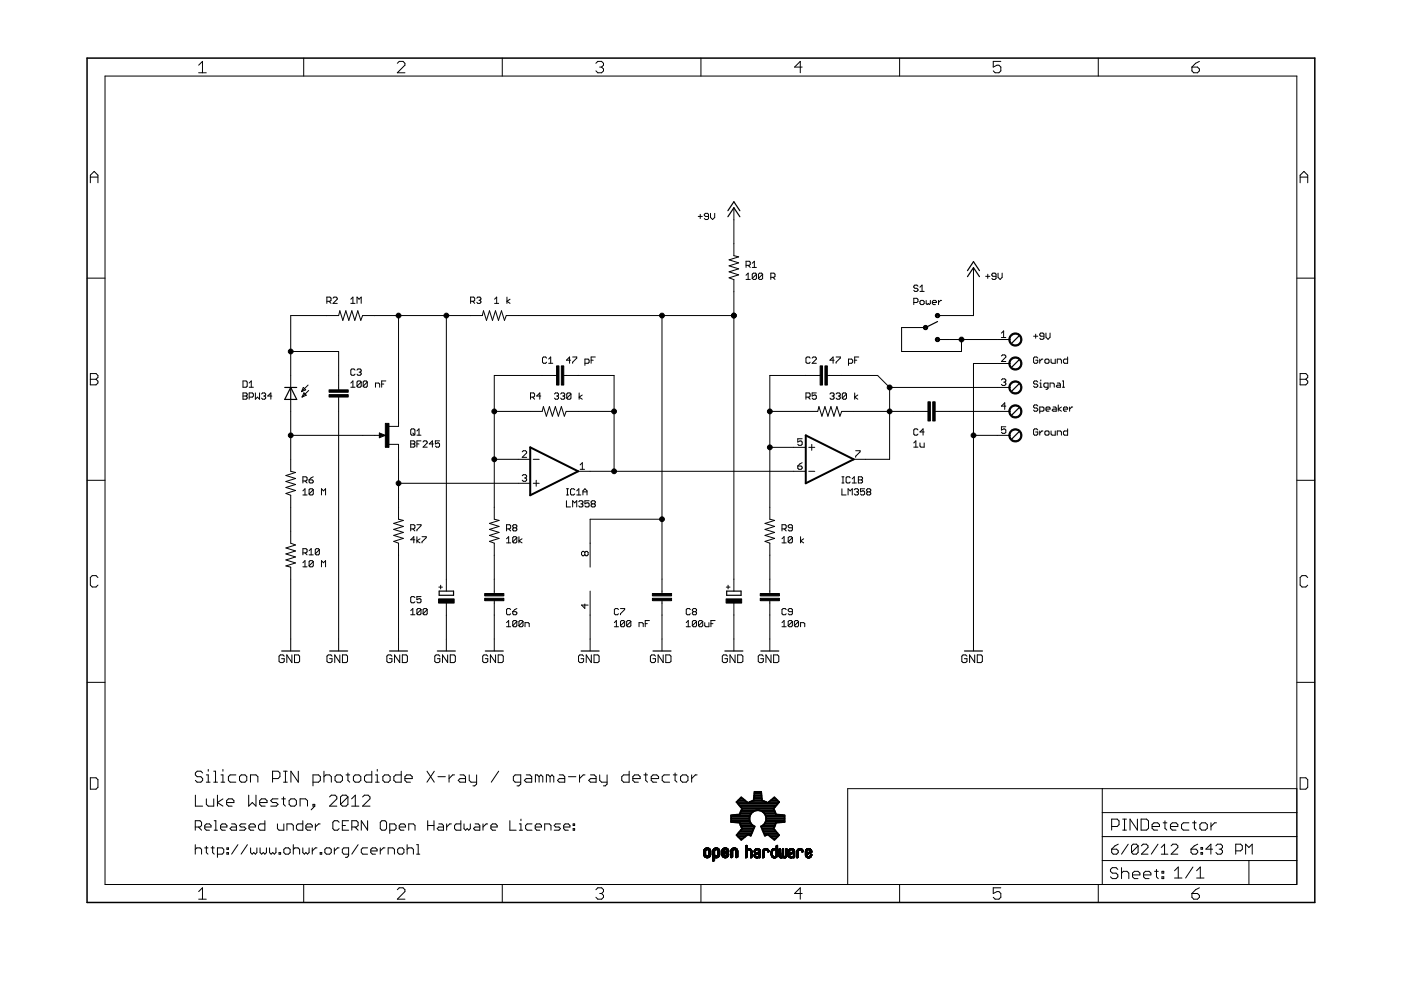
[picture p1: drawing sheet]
<svg xmlns="http://www.w3.org/2000/svg" width="297mm" height="210mm" viewBox="0 0 297 210" stroke-linecap="round" stroke-linejoin="round" font-family="sans-serif">
<g fill="#000" stroke="#000" stroke-width=".21">
<path d="M22.3 16.1v171.4zM42.1 13.8l.8-.8zM42.1 15.4h1.6zM42.9 13v2.4zM64.4 12.3v3.8zM84.2 15.4l1.7-1.6zM84.6 13l-.4 .4zM84.6 13h.8zM84.2 15.4h1.7zM85.9 13.4v.4zM85.4 13l.5 .4zM106.5 12.3v3.8z"/>
<path d="M126.3 13.4l.4-.4zM126.7 13h.9zM126.3 15l.4 .4zM127.6 13l.4 .4zM127.1 14.2h.5zM127.6 14.2l.4 .4zM126.7 15.4h.9zM128 13.4v.4zM128 13.8l-.4 .4zM128 14.6v.4zM128 15l-.4 .4zM148.6 12.3v3.8z"/>
<path d="M168.5 14.2h1.6zM169.7 13v2.4zM169.7 13l-1.2 1.2zM190.7 12.3v3.8zM210.6 13v1.2zM210.6 14.2l.8-.4zM210.6 15l.4 .4zM211.4 13.8h.4zM211.8 13.8l.4 .4zM211 15.4h.8zM210.6 13h1.6zM212.2 14.2v.8z"/>
<path d="M212.2 15l-.4 .4zM232.9 12.3v3.8zM252.7 14.2v.8zM252.7 15l.4 .4zM253.1 15.4h.8zM253.5 13.4l-.8 .8zM253.9 15.4l.4-.4zM252.7 14.2h1.2zM253.5 13.4l.8-.4zM254.3 14.6v.4zM253.9 14.2l.4 .4zM22.3 16.1h252.7z"/>
<path d="M19.2 37.1v1.7zM19.2 37.1l.8-.8zM19.2 37.5h1.6zM20 36.3l.8 .8zM20.8 37.1v1.7zM275.7 37.1v1.7zM275.7 37.1l.8-.8zM275.7 37.5h1.6zM276.5 36.3l.8 .8zM277.3 37.1v1.7zM18.5 59h3.8zM148 45.9h.9z"/>
<path d="M148.5 45.4v.9zM149.3 46.3l.3 .2zM149.3 45.4v.3zM149.3 45.7l.3 .2zM149.6 46.5h.4zM149.3 45.4l.3-.2zM149.6 45.9h.6zM150 46.5l.2-.2zM149.6 45.2h.4zM150.2 45.4v.9zM150 45.2l.2 .2zM150.6 45.2v.9z"/>
<path d="M150.6 46.1l.5 .4zM151.5 46.1l-.4 .4zM151.5 45.2v.9zM154.6 58.9l2-.6zM154.6 57.6l2-.6zM154.6 56.4l2-.7zM154.6 55.1l2-.6zM155.6 44v2.6zM155.6 51.7v2.5zM154.6 58.9l1 .4zM155.6 46.6v5.1zM154.6 57.6l2 .7z"/>
<path d="M154.6 56.4l2 .6zM154.6 55.1l2 .6zM155.6 54.2l1 .3zM158.2 58.4l.4-.5zM158.2 59.2h.9zM158.2 55.4v1.3zM158.2 55.4h.7zM158.6 57.9v1.3zM158.6 56.3l.5 .4zM158.9 55.4l.2 .2zM158.2 56.3h.7zM159.1 55.6v.4z"/>
<path d="M158.9 56.3l.2-.3zM159.5 58.1v.9zM159.5 58.1l.2-.2zM159.5 59l.9-.9zM159.5 55.8l.4-.4zM159.5 56.7h.9zM159.7 57.9h.5zM159.5 59l.2 .2zM159.9 55.4v1.3zM160.2 57.9l.2 .2zM159.7 59.2h.5zM160.4 58.1v.9z"/>
<path d="M160.4 59l-.2 .2zM160.8 58.1v.9zM160.8 58.1l.2-.2zM161.7 58.1l-.9 .9zM161 57.9h.5zM160.8 59l.2 .2zM161.5 57.9l.2 .2zM161 59.2h.5zM161.7 58.1v.9zM161.5 59.2l.2-.2zM163.4 57.9v1.3zM163.4 57.9h.7z"/>
<path d="M163.9 58.8l.4 .4zM164.1 57.9l.2 .2zM163.4 58.8h.7zM164.3 58.1v.5zM164.1 58.8l.2-.2zM206.4 56.7v2.6zM209 58.6h.9zM209.4 58.1v.9zM210.3 59l.2 .2zM210.3 58.1v.3zM210.3 58.4l.2 .2zM210.5 59.2h.4z"/>
<path d="M210.5 57.9l-.2 .2zM210.5 58.6h.7zM210.9 59.2l.3-.2zM210.5 57.9h.4zM211.2 58.1v.9zM210.9 57.9l.3 .2zM211.6 57.9v.9zM211.6 58.8l.4 .4zM212.5 58.8l-.5 .4zM212.5 57.9v.9zM275 59h3.8zM19.2 79.2h1.2z"/>
<path d="M20.4 79.2l.4 .4zM20.8 79.6v.4zM61.6 79.6v2.5zM61.6 66.9v7.6zM61.6 74.5v5.1zM61.6 74.5h10.2zM69.3 66.9h2.5zM61.6 66.9h7.7zM69.3 63v1.3zM69.3 63h.7zM69.7 63.9l.5 .4zM70 63l.2 .2z"/>
<path d="M69.3 63.9h.7zM70.2 63.2v.5zM70 63.9l.2-.2zM70.6 64.3l.9-.9zM70.8 63l-.2 .2zM70.8 63h.5zM70.6 64.3h.9zM71.5 63.2v.2zM71.3 63l.2 .2zM71.8 79.6v2.5zM71.8 74.5v5.1zM72.1 65.9l-.3 1z"/>
<path d="M72.1 65.9l.6 2zM73.3 65.9l-.6 2zM73.3 65.9l.7 2zM74.4 63.4l.4-.4zM74.4 64.3h.9zM74.4 78.5v.8zM74.4 79.3l.2 .3zM74.6 78.2l-.2 .3zM74.6 79.6h.4zM74.6 65.9l-.6 2zM74.8 63v1.3zM74.6 78.2h.4z"/>
<path d="M75 79.6l.3-.3zM74.6 65.9l.6 2zM75 78.2l.3 .3zM75.7 63v1.3zM75.7 63l.4 .4zM75.9 78.2l-.2 .3zM75.9 65.9l-.7 2zM75.9 78.2h.4zM75.7 79.3l.2 .3zM76.1 63.4l.5-.4zM76.3 78.2l.3 .3zM76.1 78.9h.2z"/>
<path d="M76.3 78.9l.3 .2zM75.9 79.6h.4zM75.9 65.9l.6 2zM76.6 63v1.3zM76.6 78.5v.2zM76.6 78.7l-.3 .2zM76.6 79.1v.2zM76.6 79.3l-.3 .3zM76.9 66.9l-.4 1zM76.9 66.9h2.5zM79.4 66.9h5.1zM84.5 66.9v20.3z"/>
<path d="M84.5 66.9h10.1zM94.6 66.9h5.1zM99.7 66.9h2.6zM99.8 63v1.3zM99.8 63h.6zM100.2 63.9l.4 .4zM100.4 63l.2 .2zM99.8 63.9h.6zM100.6 63.2v.5zM100.6 63.7l-.2 .2zM101.3 63l-.2 .2zM101.3 63h.4z"/>
<path d="M101.1 64.1l.2 .2zM101.7 63l.3 .2zM101.5 63.7h.2zM101.7 63.7l.3 .2zM101.3 64.3h.4zM102 63.2v.2zM102 63.4l-.3 .3zM102 63.9v.2zM102 64.1l-.3 .2zM102.5 65.9l-.2 1zM102.5 65.9l.6 2zM103.8 65.9l-.7 2z"/>
<path d="M103.8 65.9l.6 2zM104.8 79.6v7.6zM104.9 63.4l.4-.4zM104.9 64.3h.8zM105.1 65.9l-.7 2zM105.3 63v1.3zM105.1 65.9l.6 2zM106.3 65.9l-.6 2zM106.3 65.9l.7 2zM107.3 66.9l-.3 1zM107.5 63v1.3zM107.5 63.9l.6-.5z"/>
<path d="M107.5 63.9l.6 .4zM107.3 66.9h2.6zM109.9 66.9h30.5zM115 79.6h2.5zM104.8 79.6h10.2zM115 75.9v.9zM115 76.8l.2 .2zM115.2 75.7l-.2 .2zM115.2 77h.5zM115.2 75.7h.5zM115.9 76.8l-.2 .2zM115.7 75.7l.2 .2z"/>
<path d="M116.8 75.7l-.5 .4zM116.3 77h.9zM116.8 75.7v1.3zM117.5 79.6h.5zM119.5 79.6h.5zM120.1 76.4h.9zM120.8 75.7v1.3zM120.8 75.7l-.7 .7zM121.4 75.7h.9zM121.4 76.8v.2zM122.3 75.7v.2zM122.3 75.9l-.9 .9z"/>
<path d="M120 79.6h2.6zM122.6 79.6h7.6zM124 76.1v1.4zM124 76.1h.7zM124.7 76.1l.2 .3zM124 77h.7zM124.9 76.4v.4zM124.9 76.8l-.2 .2zM125.3 75.7v1.3zM125.3 75.7h.9zM125.3 76.4h.5zM130.2 79.6v7.6z"/>
<path d="M140.4 66.9h15.2zM155.6 59.3v2.5zM155.6 61.8v5.1zM155.6 66.9v55.9zM163.2 79.6h7.6zM170.8 79.6h2.6zM170.9 75.9v.9zM170.9 76.8l.2 .2zM171.1 75.7l-.2 .2zM171.1 77h.5zM171.1 75.7h.5zM171.8 76.8l-.2 .2z"/>
<path d="M171.6 75.7l.2 .2zM172.2 77l.9-.9zM172.4 75.7l-.2 .2zM172.4 75.7h.4zM172.2 77h.9zM173.1 75.9v.2zM172.8 75.7l.3 .2zM173.4 79.6h.5zM175.4 79.6h.5zM176 76.4h.8zM176.6 75.7v1.3zM176.6 75.7l-.6 .7z"/>
<path d="M177.3 75.7h.9zM177.3 76.8v.2zM178.2 75.7v.2zM177.3 76.8l.9-.9zM175.9 79.6h2.6zM178.5 79.6h7.6zM179.9 76.1v1.4zM179.9 76.1h.7zM180.6 76.1l.2 .3zM179.9 77h.7zM180.8 76.4v.4zM180.8 76.8l-.2 .2z"/>
<path d="M181.2 75.7v1.3zM181.2 75.7h.9zM181.2 76.4h.5zM186.1 79.6l2.5 2.5zM191.2 69.4v5.1zM193.7 69.4h2.5zM191.2 69.4h2.5zM193.7 63.2v1.4zM193.7 63.2h.7zM193.7 60.7v.2zM193.7 60.9l.3 .2zM193.7 60.7l.3-.2z"/>
<path d="M194 61.1h.4zM193.7 61.6l.3 .2zM194.4 63.2l.2 .3zM193.7 64.1h.7zM194 60.5h.4zM194.4 61.1l.2 .2zM194 61.8h.4zM194.6 63.5v.4zM194.4 64.1l.2-.2zM194.4 60.5l.2 .2zM194.6 61.3v.3zM194.6 61.6l-.2 .2z"/>
<path d="M195.1 63.9v.4zM195.1 64.3l.2 .3zM195.1 60.9l.4-.4zM195.1 61.8h.8zM195.3 64.6h.4zM195.3 63.7l-.2 .2zM195.5 60.5v1.3zM195.7 64.6l.2-.3zM195.3 63.7h.4zM195.9 63.9v.4zM195.7 63.7l.2 .2zM196.4 63.7v.6z"/>
<path d="M196.4 64.3l.2 .3zM196.6 64.6l.2-.3zM196.8 64.3l.2 .3zM197.3 64.3l-.3 .3zM197.3 63.7v.6zM197.7 63.9v.4zM197.9 63.7l-.2 .2zM197.7 64.3l.2 .3zM197.9 63.7h.4zM197.9 64.6h.4zM198.3 63.7l.2 .2zM198.5 63.9v.2z"/>
<path d="M197.7 64.1h.8zM198.8 72h.6zM198.8 66.9h.6zM199 63.7v.9zM199.4 63.7l-.4 .4zM199.4 63.7h.2zM198.8 72h2.5zM198.8 66.9h2.5zM201.3 66.9h5.1zM201.3 72h2.6zM203.9 72v2.5zM191.2 74.5h12.7z"/>
<path d="M206.4 77.1v15.2zM206.4 59.3v7.6zM211.5 72h2.5zM211.5 77.1h2.5zM206.4 77.1h5.1zM203.9 72h7.6zM212.3 70.6l.5-.4zM212.3 71.6h1zM212.3 76.6l1-.9zM212.3 75.5l.3-.3zM212.8 70.2v1.4zM212.6 75.2h.4z"/>
<path d="M212.3 76.6h1zM213.3 75.5v.2zM213 75.2l.3 .3zM219.1 71.3h.9zM219.1 75.9v.9zM219.1 76.8l.3 .2zM219.4 75.7l-.3 .2zM219.4 77h.4zM219.6 70.8v.9zM219.4 75.7h.4zM219.8 77l.2-.2zM219.8 75.7l.2 .2z"/>
<path d="M220 76.4v.4zM219.6 76.4h.4zM220.5 71.7l.2 .2zM220.5 70.8v.3zM220.5 71.1l.2 .2zM220.5 76.1v.9zM220.5 76.6l.4-.5zM220.7 71.9h.4zM220.7 70.6l-.2 .2zM220.7 71.3h.6zM220.9 76.1h.2zM221.1 71.9l.2-.2z"/>
<path d="M220.7 70.6h.4zM221.3 70.8v.9zM221.1 70.6l.2 .2zM221.5 76.4v.4zM221.5 76.8l.3 .2zM221.8 70.6v.9zM221.8 71.5l.4 .4zM221.8 77h.4zM221.8 76.1l-.3 .3zM222.6 71.5l-.4 .4zM222.4 76.8l-.2 .2zM221.8 76.1h.4z"/>
<path d="M222.4 76.4v.4zM222.2 76.1l.2 .3zM222.6 70.6v.9zM222.8 76.1v.7zM222.8 76.8l.3 .2zM223.1 77h.6zM223.7 76.1v.9zM224.2 76.1v.9zM224.2 76.1h.6zM224.8 76.1l.2 .3zM225 76.4v.6zM225.5 76.4v.4z"/>
<path d="M225.7 76.1l-.2 .3zM225.5 76.8l.2 .2zM225.7 76.1h.7zM226.4 75.7v1.3zM225.7 77h.7zM275.7 79.2h1.2zM276.9 79.2l.4 .4zM277.3 79.6v.4zM19.2 79.2v2.4zM19.2 80.4h1.2zM20.4 80.4l.4 .4zM19.2 81.6h1.2z"/>
<path d="M20.8 80l-.4 .4zM20.8 80.8v.4zM20.8 81.2l-.4 .4zM51.5 83.3v1.3zM51.5 83.3h.7zM51.5 84h.7zM51.5 80.8v1.3zM51.5 82.1h.7zM52.2 83.3l.2 .2zM52.2 84l.2 .2zM51.5 84.6h.7zM52.2 82.1l.2-.2z"/>
<path d="M51.5 80.8h.7zM52.4 83.5v.3zM52.2 84l.2-.2zM52.4 84.2v.2zM52.4 84.4l-.2 .2zM52.4 81v.9zM52.2 80.8l.2 .2zM52.8 83.3v1.3zM52.8 83.3h.7zM52.8 81.2l.5-.4zM52.8 82.1h.9zM53.3 80.8v1.3z"/>
<path d="M53.5 83.3l.2 .2zM52.8 84.2h.7zM53.7 83.5v.5zM53.7 84l-.2 .2zM54.1 83.3v1.3zM54.1 84.6l.5-.4zM54.6 84.2l.4 .4zM55 83.3v1.3zM55.7 83.3l-.2 .2zM55.7 83.3h.4zM55.5 84.4l.2 .2zM56.1 83.3l.2 .2z"/>
<path d="M55.9 84h.2zM56.1 84l.2 .2zM55.7 84.6h.4zM56.3 83.5v.3zM56.3 83.8l-.2 .2zM56.3 84.2v.2zM56.3 84.4l-.2 .2zM56.8 84h.8zM57.4 83.3v1.3zM57.4 83.3l-.6 .7zM61.6 84.7v2.5zM61.6 97.4v2.5z"/>
<path d="M61.6 87.2v5.1zM61.6 92.3h15.3zM61.6 92.3v5.1zM63.9 83l.9-.3zM64.1 84.2l.8-.4zM64.3 82.1l-.4 .9zM64.4 83.3l-.3 .9zM64.3 82.1l.5 .6zM64.4 83.3l.5 .5zM65.3 81.6l-1.4 1.4zM65.4 82.8l-1.3 1.4zM71.8 84.7v2.5z"/>
<path d="M71.8 82.1v.6zM71.8 84.2v.5zM71.8 87.2v48.3zM74.4 81.2l.4-.4zM74.4 82.1h.9zM74.8 80.8v1.3zM75.7 81v.9zM75.9 80.8l-.2 .2zM75.7 81.9l.9-.9zM75.9 80.8h.4zM75.7 81.9l.2 .2zM76.3 80.8l.3 .2z"/>
<path d="M75.9 82.1h.4zM76.6 81v.9zM76.6 81.9l-.3 .2zM76.9 92.3h2.5zM77 81v.9zM77.2 80.8l-.2 .2zM77 81.9l.9-.9zM77.2 80.8h.5zM77 81.9l.2 .2zM77.7 80.8l.2 .2zM77.2 82.1h.5zM77.9 81v.9z"/>
<path d="M77.9 81.9l-.2 .2zM79.4 92.3h1.8zM79.6 81.2v.9zM79.6 81.2h.7zM80.3 81.2l.2 .2zM80.4 91.8v1zM80.4 92.8l1.3-.5zM80.5 81.4v.7zM80.9 80.8v1.3zM80.9 80.8h.9zM80.9 81.4h.5zM81.2 92.3h.1z"/>
<path d="M81.3 92.3h.4zM80.4 91.8l1.3 .5zM84.5 87.2v2.6zM84.5 94.8v2.6zM82.5 94.2h2zM84.5 94.2v.6zM84.5 89.6v.8zM82.5 90.4h2zM84.5 97.4v5.1zM87.1 93.5v1.3zM87.1 93.5h.6zM87.1 94.1h.6z"/>
<path d="M87.1 91.2v.8zM87.3 90.9l-.2 .3zM87.3 90.9h.4zM87.1 92l.2 .3zM87.5 91.8l.5 .5zM87.7 93.5l.3 .2zM87.7 94.1l.3 .3zM87.1 94.8h.6zM87.7 90.9l.3 .3zM87.3 92.3h.4zM88 93.7v.2zM87.7 94.1l.3-.2z"/>
<path d="M88 94.4v.2zM88 94.6l-.3 .2zM88 91.2v.8zM88 92l-.3 .3zM88.4 93.5v1.3zM88.4 93.5h.9zM88.4 94.1h.4zM88.4 91.4l.4-.5zM88.4 92.3h.9zM88.8 90.9v1.4zM90.6 93.9l-.9 .9zM89.9 93.5l-.2 .2z"/>
<path d="M89.9 93.5h.5zM89.7 94.8h.9zM90.6 93.7v.2zM90.4 93.5l.2 .2zM91 94.1h.9zM91.7 93.5v1.3zM91.7 93.5l-.7 .6zM92.3 93.5v.6zM92.3 94.1l.5-.2zM92.3 94.6l.2 .2zM92.8 93.9h.2zM93 93.9l.2 .2z"/>
<path d="M92.5 94.8h.5zM92.3 93.5h.9zM93.2 94.1v.5zM93.2 94.6l-.2 .2zM104.8 87.2v10.2zM104.8 87.2h7.6zM109.9 97.4h2.5zM104.8 97.4h5.1zM110.7 97l1-1zM111 95.6l-.3 .2zM111 95.6h.4zM110.7 97h1z"/>
<path d="M111.7 95.8v.2zM111.4 95.6l.3 .2zM112.4 87.2h2.6zM112.5 83.3v1.3zM112.5 83.3h.6zM112.9 84.2l.4 .4zM113.1 97.4h1.2zM113.1 83.3l.2 .2zM112.5 84.2h.6zM113.3 83.5v.5zM113.3 84l-.2 .2zM113.8 84h.9z"/>
<path d="M114.4 83.3v1.3zM114.4 83.3l-.6 .7zM115.2 86.2l-.2 1zM115.2 86.2l.6 2zM116.5 86.2l-.7 2zM116.5 86.2l.6 2zM117.8 83.3l-.2 .2zM117.8 86.2l-.7 2zM117.8 83.3h.4zM117.6 84.4l.2 .2zM118.2 83.3l.2 .2zM118 84h.2z"/>
<path d="M118.2 84l.2 .2zM117.8 84.6h.4zM117.8 86.2l.6 2zM118.4 83.5v.3zM118.4 83.8l-.2 .2zM118.4 84.2v.2zM118.4 84.4l-.2 .2zM119.1 83.3l-.2 .2zM119 86.2l-.6 2zM119.1 83.3h.4zM118.9 84.4l.2 .2zM119.5 83.3l.2 .2z"/>
<path d="M119.3 84h.2zM119.5 84l.2 .2zM119.1 84.6h.4zM119 86.2l.7 2zM119.7 83.5v.3zM119.7 83.8l-.2 .2zM119.7 84.2v.2zM119.7 84.4l-.2 .2zM120 87.2l-.3 1zM120.2 83.5v.9zM120.2 83.5l.2-.2zM120.2 84.4l.9-.9z"/>
<path d="M120.4 83.3h.4zM120.2 84.4l.2 .2zM120.8 83.3l.3 .2zM120.4 84.6h.4zM121.1 83.5v.9zM121.1 84.4l-.3 .2zM120 87.2h2.6zM122.6 87.2h7.6zM122.8 83.3v1.3zM122.8 84.2l.6-.4zM123 98.6l.5-.5zM123 99.5h.9z"/>
<path d="M122.8 84.2l.6 .4zM123.5 98.1v1.4zM122.6 99.9h2.5zM125.1 99.9h5.1zM130.2 87.2v12.7zM163.2 94.8v12.7zM163.2 87.2v7.6zM163.2 79.6v7.6zM168.3 99.9h2.5zM168.3 94.8h2.5zM130.2 99.9h38.1zM163.2 94.8h5.1z"/>
<path d="M169.1 98.8v.5zM169.1 99.3l.3 .2zM169.1 93v.7zM169.1 93.7l.5-.2zM169.4 99.5h.4zM169.1 94.2l.3 .2zM169.1 98.8l.5-.5zM169.6 93.5h.2zM169.8 99.5l.3-.2zM169.1 98.8h.7zM169.8 93.5l.3 .2zM169.4 94.4h.4z"/>
<path d="M169.6 98.3l.5-.2zM170.1 99v.3zM169.8 98.8l.3 .2zM169.1 93h1zM170.1 93.7v.5zM170.1 94.2l-.3 .2zM170.8 87.2h2.6zM163.2 87.2h7.6zM170.9 83.3v1.3zM170.9 83.3h.7zM171.3 84.2l.5 .4zM171.5 94.8h1.2z"/>
<path d="M171.5 99.9h1.2zM171.6 83.3l.2 .2zM170.9 84.2h.7zM171.8 83.5v.5zM171.8 84l-.2 .2zM172.1 94.2v1.3zM172.2 83.3v.7zM172.2 84l.4-.2zM172.2 84.4l.2 .2zM172.6 83.8h.2zM172.8 83.8l.3 .2zM172.4 84.6h.4z"/>
<path d="M172.2 83.3h.9zM173.1 84v.4zM173.1 84.4l-.3 .2zM173.6 86.2l-.2 1zM173.6 86.2l.7 2zM174.9 86.2l-.6 2zM174.9 86.2l.6 2zM176 83.5l.2-.2zM176.2 86.2l-.7 2zM176.2 83.3h.4zM176 84.4l.2 .2zM176.6 83.3l.2 .2z"/>
<path d="M176.4 84h.2zM176.6 84l.2 .2zM176.2 84.6h.4zM176.2 86.2l.6 2zM176.8 83.5v.3zM176.6 84l.2-.2zM176.8 84.2v.2zM176.8 84.4l-.2 .2zM177.3 83.5l.2-.2zM177.4 86.2l-.6 2zM177.5 83.3h.4zM177.3 84.4l.2 .2z"/>
<path d="M177.9 83.3l.3 .2zM177.7 84h.2zM177.9 84l.3 .2zM177.5 84.6h.4zM177.4 86.2l.7 2zM178.2 83.5v.3zM177.9 84l.3-.2zM178.2 84.2v.2zM178.2 84.4l-.3 .2zM178.5 87.2l-.4 1zM178.6 83.5v.9zM178.8 83.3l-.2 .2z"/>
<path d="M178.6 84.4l.9-.9zM178.8 83.3h.4zM178.6 84.4l.2 .2zM179.2 83.3l.3 .2zM178.8 84.6h.4zM179.5 83.5v.9zM179.5 84.4l-.3 .2zM178.5 87.2h2.5zM181 87.2h7.6zM181.2 83.3v1.3zM181.2 84.2l.7-.4zM181.4 95.6h1z"/>
<path d="M181.4 96.7v.3zM181.2 84.2l.7 .4zM182.4 95.6v.2zM182.4 95.8l-1 .9zM181 97.4h2.5zM188.6 82.1h22.9zM188.6 82.1v5.1zM188.6 87.2v10.2zM183.5 97.4h5.1zM193.7 87.2h2.5zM188.6 87.2h5.1zM193.7 93.9l.5-.4z"/>
<path d="M193.7 94.8h.9zM193.7 91.2v.8zM193.7 92l.3 .3zM194 90.9l-.3 .3zM194 92.3h.4zM194.2 93.5v1.3zM194 90.9h.4zM194.4 92.3l.2-.3zM194.4 90.9l.2 .3zM195.1 93.9v.7zM195.1 94.6l.2 .2zM195.1 91.6h.8z"/>
<path d="M195.3 94.8h.6zM195.7 90.9v1.4zM195.7 90.9l-.6 .7zM195.9 93.9v.9zM196.2 87.2h.5zM198.3 87.2h.5zM198.8 87.2h2.5zM201.3 87.2h10.2zM206.4 92.3v43.2zM211.5 82.1h2.5zM211.5 87.2h2.5zM211.5 92.3h2.5z"/>
<path d="M206.4 92.3h5.1zM212.3 80.6l.3-.3zM212.3 86.1h1zM212.3 90.5v.7zM212.3 91.2l.5-.2zM212.6 80.3h.4zM212.3 81.5l.3 .2zM212.3 91.7l.3 .2zM212.8 91h.2zM213 80.3l.3 .3zM212.8 81h.2zM213 81l.3 .3z"/>
<path d="M212.6 81.7h.4zM213 85.4v1.4zM213 85.4l-.7 .7zM213 91l.3 .2zM212.6 91.9h.4zM213.3 80.6v.2zM213.3 80.8l-.3 .2zM213.3 81.3v.2zM213.3 81.5l-.3 .2zM212.3 90.5h1zM213.3 91.2v.5zM213.3 91.7l-.3 .2z"/>
<path d="M219.1 81v.2zM219.1 81.2l.3 .2zM219.1 86.1v.2zM219.1 86.3l.3 .2zM219.1 91.2v.8zM219.1 92l.3 .3zM219.4 80.8l-.3 .2zM219.4 81.4h.4zM219.1 81.9l.3 .2zM219.4 85.9l-.3 .2zM219.4 86.5h.4zM219.1 87l.3 .2z"/>
<path d="M219.4 90.9l-.3 .3zM219.4 92.3h.4zM219.4 80.8h.4zM219.8 81.4l.2 .3zM219.4 82.1h.4zM219.4 85.9h.4zM219.8 86.5l.2 .2zM219.4 87.2h.4zM219.4 90.9h.4zM219.8 92.3l.2-.3zM219.8 80.8l.2 .2zM220 81.7v.2z"/>
<path d="M220 81.9l-.2 .2zM219.8 85.9l.2 .2zM220 86.7v.3zM220 87l-.2 .2zM219.8 90.9l.2 .3zM220 91.6v.4zM219.6 91.6h.4zM220.5 81.2h.2zM220.5 82.1h.4zM220.5 86.3v1.3zM220.5 86.3h.6zM220.5 91.4v.9z"/>
<path d="M220.5 91.8l.4-.4zM220.7 81.2v.9zM220.7 80.6v.2zM220.9 91.4h.2zM221.1 86.3l.2 .2zM220.5 87.2h.6zM221.3 81.4v.5zM221.3 81.9l.3 .2zM221.3 86.5v.5zM221.3 87l-.2 .2zM221.5 91.6v.4zM221.5 92l.3 .3z"/>
<path d="M221.3 81.4l.3-.2zM221.6 82.1h.6zM221.8 82.5h.2zM221.8 86.5v.5zM221.8 86.5l.2-.2zM221.8 92.3h.4zM221.5 91.6l.3-.2zM222 82.5l.2-.2zM221.8 87l.2 .2zM222 86.3h.4zM222.2 81.2v1.1zM221.6 81.2h.6z"/>
<path d="M222.4 92l-.2 .3zM221.8 91.4h.4zM222 87.2h.4zM222.4 86.3l.2 .2zM222.4 91.6v.4zM222.2 91.4l.2 .2zM222.6 81.2v.9zM222.6 81.2h.7zM222.6 86.5v.2zM221.8 86.7h.8zM222.8 91.4v.6zM222.8 92l.3 .3z"/>
<path d="M223.1 87l.2-.3zM223.1 92.3h.6zM223.3 81.2l.2 .2zM223.3 86.3h.4zM223.1 87l.2 .2zM223.3 86.7h.6zM223.5 81.4v.7zM223.7 86.3l.2 .2zM223.7 91.4v.9zM223.9 81.9l.3-.2zM223.9 86.5v.7zM223.3 87.2h.6z"/>
<path d="M224.2 81.2h.4zM223.9 81.9l.3 .2zM224.2 81.7h.6zM224.2 91.4v.9zM224.2 91.4h.6zM224.4 85.9v1.3zM224.4 86.7l.6-.4zM224.6 81.2l.2 .2zM224.8 81.4v.7zM224.2 82.1h.6zM224.8 91.4l.2 .2zM224.4 86.7l.6 .5z"/>
<path d="M225 91.6v.7zM225.3 80.8h.2zM225.3 82.1h.4zM225.5 80.8v1.3zM225.5 86.5v.5zM225.7 86.3l-.2 .2zM225.5 91.6v.4zM225.7 91.4l-.2 .2zM225.5 87l.2 .2zM225.7 86.3h.4zM225.5 92l.2 .3zM225.7 91.4h.7z"/>
<path d="M225.7 87.2h.4zM226.1 86.3l.3 .2zM226.4 86.5v.2zM225.5 86.7h.9zM226.4 90.9v1.4zM225.7 92.3h.7zM226.8 86.3v.9zM226.8 86.7l.4-.4zM227.2 86.3h.2zM275.7 79.2v2.4zM275.7 80.4h1.2zM276.9 80.4l.4 .4z"/>
<path d="M275.7 81.6h1.2zM277.3 80l-.4 .4zM277.3 80.8v.4zM277.3 81.2l-.4 .4zM18.5 101.8h3.8zM60.6 104.6l2.1-.6zM60.6 103.4l2.1-.7zM60.6 102.1l2.1-.6zM60.6 100.8l2.1-.6zM60.6 116.2l2.1 .6zM60.6 117.5l2.1 .6zM60.6 118.7l2.1 .7z"/>
<path d="M60.6 120l1 .2zM61.6 105v2.5zM60.6 104.6l1 .4zM61.6 112.6v2.6zM61.6 115.2l1.1 .3zM61.6 107.5v5.1zM60.6 103.4l2.1 .6zM60.6 102.1l2.1 .6zM60.6 100.8l2.1 .7zM61.6 99.9l1.1 .3zM60.6 116.2l2.1-.7zM60.6 117.5l2.1-.7z"/>
<path d="M60.6 118.7l2.1-.6zM60.6 120l2.1-.6zM64.2 104.1l.5-.5zM64.2 104.9h.9zM64.2 119.3l.5-.4zM64.2 101.1v1.3zM64.2 101.1h.7zM64.2 116.3v1.3zM64.2 116.3h.7zM64.7 103.6v1.3zM64.7 118.9v1.3zM64.7 102l.4 .4z"/>
<path d="M64.7 117.2l.4 .4zM64.9 101.1l.2 .2zM64.2 102h.7zM64.9 116.3l.2 .2zM64.2 117.2h.7zM65.1 101.3v.4zM64.9 102l.2-.3zM65.1 116.5v.5zM64.9 117.2l.2-.2zM65.5 103.8v.9zM65.5 103.8l.2-.2zM65.5 104.7l.9-.9z"/>
<path d="M65.5 119.1v.9zM65.5 119.1l.2-.2zM65.5 120l.9-.9zM65.5 101.7v.5zM65.5 102.2l.2 .2zM65.5 116.8l.5-.5zM65.5 117.6h.9zM65.7 103.6h.5zM65.5 104.7l.2 .2zM65.7 118.9h.5zM65.7 102.4h.5zM66 101.3l-.5 .4z"/>
<path d="M66 116.3v1.3zM66.2 103.6l.2 .2zM65.7 104.9h.5zM66.2 118.9l.2 .2zM66.2 102.4l.2-.2zM65.5 101.7h.7zM66.4 103.8v.9zM66.2 104.9l.2-.2zM66.4 119.1v.9zM66.2 120.2l.2-.2zM66 101.3l.4-.2zM66.4 102v.2z"/>
<path d="M66.2 101.7l.2 .3zM66.8 116.5v.9zM66.8 116.5l.3-.2zM67.7 116.5l-.9 .9zM67.1 116.3h.4zM66.8 117.4l.3 .2zM67.5 116.3l.2 .2zM67.1 117.6h.4zM67.7 116.5v.9zM67.7 117.4l-.2 .2zM68.2 103.6v1.3zM68.2 103.6l.4 .5z"/>
<path d="M68.2 118.9l.4 .4zM69 103.6l-.4 .5zM69 118.9l-.4 .4zM69 103.6v1.3zM69 118.9v1.3zM83.5 114.8l2-.6zM83.5 113.5l2-.6zM83.5 112.2l2-.6zM83.5 111l2-.7zM84.5 107.5v2.6zM84.5 115.2v2.5zM83.5 114.8l1 .4z"/>
<path d="M84.5 102.5v5zM84.5 102.5h25.4zM84.5 117.7v17.8zM83.5 113.5l2 .7zM83.5 112.2l2 .7zM83.5 111l2 .6zM84.5 110.1l1 .2zM87.1 114.4h.9zM87.1 111.3v1.3zM87.1 111.3h.6zM87.5 112.1l.5 .5zM87.7 113.8v1.3z"/>
<path d="M87.7 113.8l-.6 .6zM87.7 111.3l.3 .2zM87.1 112.1h.6zM88 111.5v.4zM87.7 112.1l.3-.2zM88.4 113.8v1.3zM88.4 114.7l.6-.5zM88.4 111.3h.9zM88.4 112.4v.2zM88.4 114.7l.6 .4zM89.3 111.3v.2zM89.3 111.5l-.9 .9z"/>
<path d="M89.5 113.8h.9zM89.5 114.9v.2zM90.4 113.8v.2zM90.4 114l-.9 .9zM103.8 114.8l2-.6zM103.8 113.5l2-.6zM103.8 112.2l2-.6zM103.8 111l2-.7zM104.8 107.5v2.6zM104.8 115.2v2.5zM103.8 114.8l1 .4zM104.8 97.4v10.1z"/>
<path d="M103.8 113.5l2 .7zM103.8 112.2l2 .7zM103.8 111l2 .6zM104.8 110.1l1 .2zM107.4 114.2l.4-.4zM107.4 115.1h.9zM107.4 111.3v1.3zM107.4 111.3h.7zM107.8 113.8v1.3zM107.8 112.1l.5 .5zM108.1 111.3l.2 .2zM107.4 112.1h.7z"/>
<path d="M108.3 111.5v.4zM108.3 111.9l-.2 .2zM108.7 114v.9zM108.7 114l.2-.2zM109.6 114l-.9 .9zM108.7 111.5l.2-.2zM108.7 112.1v.3zM108.9 111.9l-.2 .2zM108.7 111.5v.2zM108.9 113.8h.5zM108.7 114.9l.2 .2zM108.9 111.3h.5z"/>
<path d="M108.7 112.4l.2 .2zM108.7 111.7l.2 .2zM108.9 111.9h.5zM109.4 113.8l.2 .2zM108.9 115.1h.5zM109.4 111.3l.2 .2zM109.4 111.9l.2 .2zM108.9 112.6h.5zM109.6 114v.9zM109.6 114.9l-.2 .2zM109.6 111.5v.2zM109.6 111.7l-.2 .2z"/>
<path d="M109.6 112.1v.3zM109.6 112.4l-.2 .2zM109.9 102.5h2.5zM110 113.8v1.3zM110 114.7l.7-.5zM110 114.7l.7 .4zM110.7 100.9l.3-.3zM111 100.6h.4zM110.7 101.8l.3 .2zM111.4 100.6l.3 .3zM111.2 101.3h.2zM111.4 101.3l.3 .3z"/>
<path d="M111 102h.4zM111.7 100.9v.2zM111.7 101.1l-.3 .2zM111.7 101.6v.2zM111.7 101.8l-.3 .2zM113.1 102.5h1.2zM113.7 101.8v1.3zM120.1 106.2v1.3zM120.1 107.5h.9zM120.1 104.9h.4zM120.1 103.6h.4zM120.3 103.6v1.3z"/>
<path d="M121 103.8v.9zM121 104.7l.2 .2zM121.2 103.6l-.2 .2zM121.2 104.9h.4zM121.4 106.2v1.3zM121.4 106.2l.4 .4zM121.2 103.6h.4zM121.6 104.9l.3-.2zM122.3 106.2l-.5 .4zM121.6 103.6l.3 .2zM122.3 106.2v1.3zM122.3 104.1l.4-.5z"/>
<path d="M122.3 104.9h.8zM122.7 106.4l.2-.2zM122.7 103.6v1.3zM122.9 106.2h.5zM122.7 107.3l.2 .2zM123.3 117.1v.5zM123.3 117.1l.2-.2zM123.4 106.2l.2 .2zM123.1 106.8h.3zM123.4 106.8l.2 .3zM122.9 107.5h.5zM123.3 117.6l.2 .2z"/>
<path d="M123.5 116.9h.3zM123.6 106.4v.2zM123.6 106.6l-.2 .2zM123.6 107.1v.2zM123.6 107.3l-.2 .2zM123.6 104.1v.8zM124 103.6l-.4 .5zM123.6 104.3h.9zM123.8 116.9l.2 .2zM123.5 117.8h.3zM124 117.1l.2-.2zM124 117.6l-.2 .2z"/>
<path d="M124 117.1v.5zM124 106.2v.6zM124 106.8l.5-.2zM124 103.6l.5 .5zM124.2 116.9h.3zM124 117.6l.2 .2zM124 107.3l.2 .2zM124.5 106.6h.2zM124.5 104.1v.8zM124.5 116.9l.2 .2zM124.2 117.8h.3zM124.7 106.6l.2 .2z"/>
<path d="M124.2 107.5h.5zM124.7 117.1v.5zM124.7 117.6l-.2 .2zM124 106.2h.9zM124.9 106.8v.5zM124.9 107.3l-.2 .2zM125.1 115.2v5zM125.1 110.1v5.1zM125.1 110.1h15.3zM125.3 106.4l.3-.2zM125.3 107.1v.2zM125.3 107.1l.3-.3z"/>
<path d="M125.3 106.4v.2zM125.6 106.2h.4zM125.3 107.3l.3 .2zM125.3 106.6l.3 .2zM125.6 106.8h.4zM126 106.2l.2 .2zM126 106.8l.2 .3zM125.6 107.5h.4zM126.2 106.4v.2zM126 106.8l.2-.2zM126.2 107.1v.2zM126 107.5l.2-.2z"/>
<path d="M140.4 66.9v43.2zM162.2 114.8l2-.6zM162.2 113.5l2-.6zM162.2 112.2l2-.6zM162.2 111l2-.7zM163.2 107.5v2.6zM163.2 115.2v2.5zM162.2 114.8l1 .4zM162.2 113.5l2 .7zM162.2 112.2l2 .7zM162.2 111l2 .6zM163.2 110.1l1 .2z"/>
<path d="M165.8 114.2l.4-.4zM165.8 115.1h.9zM165.8 111.3v1.3zM165.8 111.3h.7zM166.2 113.8v1.3zM166.2 112.1l.5 .5zM166.5 111.3l.2 .2zM165.8 112.1h.7zM166.7 111.5v.4zM166.7 111.9l-.2 .2zM167.1 114v.9zM167.1 114l.2-.2z"/>
<path d="M167.1 114.9l.9-.9zM167.1 112.4l.2 .2zM167.1 111.5v.2zM167.1 111.7l.2 .2zM167.3 113.8h.5zM167.1 114.9l.2 .2zM167.3 112.6h.5zM167.1 111.5l.2-.2zM167.3 111.9h.7zM167.8 113.8l.2 .2zM167.3 115.1h.5zM167.8 112.6l.2-.2z"/>
<path d="M167.3 111.3h.5zM168 114v.9zM167.8 115.1l.2-.2zM168 111.5v.9zM167.8 111.3l.2 .2zM169.7 113.8v1.3zM169.7 114.7l.7-.5zM169.7 114.7l.7 .4zM178.5 103.6v1.3zM178.5 104.9h.9zM178.5 102.4h.4zM178.5 101.1h.4z"/>
<path d="M178.7 101.1v1.3zM179.4 101.3v.9zM179.4 102.2l.2 .2zM179.6 101.1l-.2 .2zM179.6 102.4h.4zM179.8 103.6v1.3zM179.8 103.6l.5 .5zM179.6 101.1h.4zM180.3 102.2l-.3 .2zM180.3 104.1l.4-.5zM180 101.1l.3 .2zM180.7 101.5l.4-.4z"/>
<path d="M180.7 102.4h.9zM180.7 103.6v1.3zM181.1 103.8l.2-.2zM181.1 101.1v1.3zM181.3 103.6h.5zM181.1 104.7l.2 .2zM181.8 103.6l.2 .2zM181.6 104.3h.2zM181.8 104.3l.2 .2zM181.3 104.9h.5zM182 101.1v1.3zM182 101.1h.6z"/>
<path d="M182 101.7h.6zM182 103.8v.3zM181.8 104.3l.2-.2zM182 104.5v.2zM181.8 104.9l.2-.2zM182.4 103.6v.7zM182.4 104.3l.5-.2zM182.4 104.7l.2 .2zM182.6 101.1l.3 .2zM182.6 101.7l.3 .3zM182 102.4h.6zM182.9 104.1h.2z"/>
<path d="M182.9 101.3v.2zM182.6 101.7l.3-.2zM182.9 102v.2zM182.6 102.4l.3-.2zM183.1 104.1l.2 .2zM182.6 104.9h.5zM182.4 103.6h.9zM183.3 104.3v.4zM183.1 104.9l.2-.2zM183.7 103.8l.3-.2zM183.7 104.5v.2zM184 104.3l-.3 .2z"/>
<path d="M183.7 103.8v.3zM184 103.6h.4zM183.7 104.7l.3 .2zM183.7 104.1l.3 .2zM184 104.3h.4zM184.4 103.6l.2 .2zM184.4 104.3l.2 .2zM184 104.9h.4zM184.6 103.8v.3zM184.6 104.1l-.2 .2zM184.6 104.5v.2zM184.6 104.7l-.2 .2z"/>
<path d="M275 101.8h3.8zM19.2 122.4v1.7zM19.2 124.1l.4 .4zM19.6 122l-.4 .4zM19.6 124.5h.8zM19.6 122h.8zM20.4 124.5l.4-.4zM20.4 122l.4 .4zM59.2 139.1v1.1zM59.4 138.9l-.2 .2zM59.4 138.9h.6zM60 138.9l.3 .2z"/>
<path d="M59.7 139.7h.6zM60.8 138.9l1.1 1.6zM61.6 120.2v2.6zM61.6 135.5v2.5zM61.6 122.8v12.7zM62.4 138.9v1.6zM62.4 138.9h.8zM63.2 138.9l.3 .2zM64.2 120.2h.9zM65.5 120l.2 .2zM65.7 120.2h.5zM68.2 118.9v1.3z"/>
<path d="M69.3 139.1v1.1zM69.6 138.9l-.3 .2zM69.6 138.9h.5zM70.1 138.9l.3 .2zM69.9 139.7h.5zM71 138.9l1.1 1.6zM71.8 135.5v2.5zM72.6 138.9v1.6zM72.6 138.9h.8zM73.4 138.9l.3 .2zM82 139.1v1.1zM82.3 138.9l-.3 .2z"/>
<path d="M82.3 138.9h.5zM82.8 138.9l.3 .2zM82.6 139.7h.5zM83.7 138.9l1.1 1.6zM84.5 135.5v2.5zM85.3 138.9v1.6zM85.3 138.9h.8zM86.1 138.9l.3 .2zM87.1 129.5l.4-.5zM87.1 130.3h.9zM87.1 126.7v.9zM87.1 127.6l.2 .2z"/>
<path d="M87.3 126.5l-.2 .2zM87.3 127.8h.4zM87.5 129v1.3zM87.3 126.5h.4zM87.7 127.8l.3-.2zM87.7 126.5l.3 .2zM88.4 129.2v.9zM88.4 129.2l.2-.2zM89.3 129.2l-.9 .9zM88.4 126.5v.6zM88.4 127.1l.4-.2zM88.6 129h.4z"/>
<path d="M88.4 130.1l.2 .2zM88.4 127.6l.2 .2zM88.8 126.9h.2zM89 129l.3 .2zM88.6 130.3h.4zM89 126.9l.3 .2zM88.6 127.8h.4zM89.3 129.2v.9zM89.3 130.1l-.3 .2zM88.4 126.5h.9zM89.3 127.1v.5zM89.3 127.6l-.3 .2z"/>
<path d="M89.7 129.2v.9zM89.7 129.2l.2-.2zM90.6 129.2l-.9 .9zM89.9 129h.5zM89.7 130.1l.2 .2zM90.4 129l.2 .2zM89.9 130.3h.5zM90.6 129.2v.9zM90.6 130.1l-.2 .2zM92.2 139.1v1.1zM92.5 138.9l-.3 .2zM92.5 138.9h.5z"/>
<path d="M93 124.5h.8zM93 138.9l.3 .2zM92.7 139.7h.6zM93.4 124.1v.8zM93.8 138.9l1.1 1.6zM94.6 127.9v2.5zM94.6 122.8v2.5zM94.6 135.5v2.5zM94.6 66.9v55.9zM94.6 130.4v5.1zM95.5 138.9v1.6zM95.5 138.9h.8z"/>
<path d="M96.3 138.9l.2 .2zM102.3 139.1v1.1zM102.6 138.9l-.3 .2zM102.6 138.9h.5zM103.1 138.9l.3 .2zM102.9 139.7h.5zM104 138.9l1.1 1.6zM104.8 122.8v2.5zM104.8 127.9v2.5zM104.8 125.3v.5zM104.8 127.4v.5zM104.8 135.5v2.5z"/>
<path d="M104.8 130.4v5.1zM104.8 117.7v5.1zM105.6 138.9v1.6zM105.6 138.9h.8zM106.4 138.9l.3 .2zM107.4 132l.4-.4zM107.4 132.9h.9zM107.4 129.2v.9zM107.4 130.1l.2 .2zM107.6 129l-.2 .2zM107.6 130.3h.5zM107.8 131.6v1.3z"/>
<path d="M107.6 129h.5zM108.1 130.3l.2-.2zM108.1 129l.2 .2zM108.7 131.8v.9zM108.7 131.8l.2-.2zM109.6 131.8l-.9 .9zM108.7 129.7v.4zM108.7 130.1l.2 .2zM108.9 131.6h.5zM108.7 132.7l.2 .2zM108.9 130.3h.5zM109.1 129.2l-.4 .5z"/>
<path d="M109.4 131.6l.2 .2zM108.9 132.9h.5zM109.4 130.3l.2-.2zM108.7 129.7h.7zM109.6 131.8v.9zM109.6 132.7l-.2 .2zM109.1 129.2l.5-.2zM109.6 129.9v.2zM109.4 129.7l.2 .2zM110 131.8v.9zM110 131.8l.2-.2zM110.9 131.8l-.9 .9z"/>
<path d="M110.2 131.6h.5zM110 132.7l.2 .2zM110.7 131.6l.2 .2zM110.2 132.9h.5zM110.9 131.8v.9zM110.9 132.7l-.2 .2zM111.3 132v.9zM111.3 132h.7zM112 132l.2 .2zM112.2 132.2v.7zM122.7 139.1v1.1zM122.9 138.9l-.2 .2z"/>
<path d="M123.3 128.3l.7 .7zM122.9 138.9h.6zM123.5 138.9l.2 .2zM123.2 139.7h.5zM124 128.1v.9zM124.3 138.9l1.1 1.6zM123.3 128.3h1.4zM125.1 135.5v2.5zM125.1 125.3v5.1zM125.1 130.4v5.1zM125.9 138.9v1.6zM125.9 138.9h.8z"/>
<path d="M126.7 138.9l.3 .2zM130.7 131.6l-.4 .4zM130.3 132.9h.8zM130.3 129.2v.9zM130.3 130.1l.2 .2zM130.3 129.2l.2-.2zM130.5 130.3h.4zM130.7 131.6v1.3zM130.5 129h.4zM130.9 130.3l.2-.2zM130.9 129l.2 .2zM131.6 131.8v.9z"/>
<path d="M131.6 131.8l.2-.2zM131.6 132.7l.8-.9zM131.6 129h.8zM131.6 130.1v.2zM131.8 131.6h.4zM131.6 132.7l.2 .2zM132.2 131.6l.2 .2zM131.8 132.9h.4zM132.4 131.8v.9zM132.4 132.7l-.2 .2zM132.4 129v.2zM132.4 129.2l-.8 .9z"/>
<path d="M132.9 131.8v.9zM132.9 131.8l.2-.2zM133.8 131.8l-.9 .9zM133.1 131.6h.4zM132.9 132.7l.2 .2zM133.5 131.6l.3 .2zM133.1 132.9h.4zM133.8 131.8v.9zM133.8 132.7l-.3 .2zM135.5 132v.9zM135.5 132h.6zM136.1 132l.3 .2z"/>
<path d="M136.4 132.2v.7zM136.8 131.6v1.3zM136.8 131.6h.9zM136.8 132.2h.4zM137.9 139.1v1.1zM138.2 138.9l-.3 .2zM138.2 138.9h.5zM138.7 138.9l.3 .2zM138.4 139.7h.6zM139.5 138.9l1.1 1.6zM140.4 122.8v2.5zM140.4 127.9v2.5z"/>
<path d="M140.4 125.3v.5zM140.4 127.4v.5zM140.4 135.5v2.5zM140.4 130.4v5.1zM140.4 110.1v12.7zM141.2 138.9v1.6zM141.2 138.9h.8zM142 138.9l.3 .2zM145.9 131.6l-.4 .4zM145.5 132.9h.9zM145.5 129.2v.9zM145.5 130.1l.2 .2z"/>
<path d="M145.5 129.2l.2-.2zM145.7 130.3h.5zM145.9 131.6v1.3zM145.7 129h.5zM146.2 130.3l.2-.2zM146.2 129l.2 .2zM146.8 131.8v.9zM146.8 131.8l.2-.2zM146.8 132.7l.9-.9zM146.8 129.2l.2-.2zM146.8 129.9v.2zM146.8 129.9l.2-.2z"/>
<path d="M146.8 129.2v.3zM147 131.6h.5zM146.8 132.7l.2 .2zM147 129h.5zM146.8 130.1l.2 .2zM146.8 129.5l.2 .2zM147 129.7h.5zM147.5 131.6l.2 .2zM147 132.9h.5zM147.5 129l.2 .2zM147.5 129.7l.2 .2zM147 130.3h.5z"/>
<path d="M147.7 131.8v.9zM147.7 132.7l-.2 .2zM147.7 129.2v.3zM147.7 129.5l-.2 .2zM147.7 129.9v.2zM147.7 130.1l-.2 .2zM148.1 131.8v.9zM148.1 131.8l.2-.2zM149 131.8l-.9 .9zM148.3 131.6h.5zM148.1 132.7l.2 .2zM148.8 131.6l.2 .2z"/>
<path d="M148.3 132.9h.5zM149 131.8v.9zM148.8 132.9l.2-.2zM149.4 132v.7zM149.4 132.7l.2 .2zM149.6 132.9h.7zM150.3 132v.9zM150.7 131.6v1.3zM150.7 131.6h.9zM150.7 132.2h.5zM153.1 139.1v1.1zM153.4 138.9l-.3 .2z"/>
<path d="M153.4 138.9h.5zM154 124.5h.8zM153.9 138.9l.3 .2zM153.7 139.7h.5zM154.4 124.1v.8zM154.8 138.9l1.1 1.6zM155.6 127.9v2.5zM155.6 122.8v2.5zM155.6 135.5v2.5zM155.6 130.4v5.1zM156.4 138.9v1.6zM156.4 138.9h.8z"/>
<path d="M157.2 138.9l.3 .2zM160.8 139.1v1.1zM161 138.9l-.2 .2zM161 138.9h.6zM161.6 138.9l.2 .2zM161.3 139.7h.5zM162.4 138.9l1.1 1.6zM163.2 122.8v2.5zM163.2 127.9v2.5zM163.2 125.3v.5zM163.2 127.4v.5zM163.2 135.5v2.5z"/>
<path d="M163.2 130.4v5.1zM163.2 117.7v5.1zM164 138.9v1.6zM164 138.9h.8zM164.8 138.9l.3 .2zM165.8 132l.4-.4zM165.8 132.9h.9zM165.8 129.2v.9zM165.8 130.1l.2 .2zM165.8 129.2l.2-.2zM166 130.3h.5zM166.2 131.6v1.3z"/>
<path d="M166 129h.5zM166.5 130.3l.2-.2zM166.5 129l.2 .2zM167.1 131.8v.9zM167.1 131.8l.2-.2zM167.1 132.7l.9-.9zM167.1 130.1l.2 .2zM167.1 129.2v.3zM167.1 129.5l.2 .2zM167.3 131.6h.5zM167.1 132.7l.2 .2zM167.3 130.3h.5z"/>
<path d="M167.1 129.2l.2-.2zM167.3 129.7h.7zM167.8 131.6l.2 .2zM167.3 132.9h.5zM167.8 130.3l.2-.2zM167.3 129h.5zM168 131.8v.9zM167.8 132.9l.2-.2zM168 129.2v.9zM167.8 129l.2 .2zM168.4 131.8v.9zM168.4 131.8l.3-.2z"/>
<path d="M169.3 131.8l-.9 .9zM168.7 131.6h.4zM168.4 132.7l.3 .2zM169.1 131.6l.2 .2zM168.7 132.9h.4zM169.3 131.8v.9zM169.1 132.9l.2-.2zM169.7 132v.9zM169.7 132h.7zM170.4 132l.2 .2zM170.6 132.2v.7zM203.9 139.1v1.1z"/>
<path d="M204.2 138.9l-.3 .2zM204.2 138.9h.5zM204.7 138.9l.3 .2zM204.5 139.7h.5zM205.6 138.9l1.1 1.6zM206.4 135.5v2.5zM207.2 138.9v1.6zM207.2 138.9h.8zM208 138.9l.3 .2zM275.7 122.4v1.7zM275.7 124.1l.4 .4zM276.1 122l-.4 .4z"/>
<path d="M276.1 124.5h.8zM276.1 122h.8zM276.9 124.5l.4-.4zM276.9 122l.4 .4zM18.5 144.7h3.8zM59.2 140.2l.2 .3zM59.4 140.5h.6zM60.3 140.2l-.3 .3zM60.3 139.7v.5zM60.8 138.9v1.6zM61.9 138.9v1.6zM62.4 140.5h.8z"/>
<path d="M63.2 140.5l.3-.3zM63.5 139.1v1.1zM69.3 140.2l.3 .3zM69.6 140.5h.5zM70.4 140.2l-.3 .3zM70.4 139.7v.5zM71 138.9v1.6zM72.1 138.9v1.6zM72.6 140.5h.8zM73.7 140.2l-.3 .3zM73.7 139.1v1.1zM82 140.2l.3 .3z"/>
<path d="M82.3 140.5h.5zM83.1 140.2l-.3 .3zM83.1 139.7v.5zM83.7 138.9v1.6zM84.8 138.9v1.6zM85.3 140.5h.8zM86.4 140.2l-.3 .3zM86.4 139.1v1.1zM92.2 140.2l.3 .3zM92.5 140.5h.5zM93.3 140.2l-.3 .3zM93.3 139.7v.5z"/>
<path d="M93.8 138.9v1.6zM94.9 138.9v1.6zM95.5 140.5h.8zM96.5 140.2l-.2 .3zM96.5 139.1v1.1zM102.3 140.2l.3 .3zM102.6 140.5h.5zM103.1 140.5l.3-.3zM103.4 139.7v.5zM104 138.9v1.6zM105.1 138.9v1.6zM105.6 140.5h.8z"/>
<path d="M106.4 140.5l.3-.3zM106.7 139.1v1.1zM122.7 140.2l.2 .3zM122.9 140.5h.6zM123.5 140.5l.2-.3zM123.7 139.7v.5zM124.3 138.9v1.6zM125.4 138.9v1.6zM125.9 140.5h.8zM126.7 140.5l.3-.3zM127 139.1v1.1zM137.9 140.2l.3 .3z"/>
<path d="M138.2 140.5h.5zM139 140.2l-.3 .3zM139 139.7v.5zM139.5 138.9v1.6zM140.6 138.9v1.6zM141.2 140.5h.8zM142 140.5l.3-.3zM142.3 139.1v1.1zM153.1 140.2l.3 .3zM153.4 140.5h.5zM153.9 140.5l.3-.3zM154.2 139.7v.5z"/>
<path d="M154.8 138.9v1.6zM155.9 138.9v1.6zM156.4 140.5h.8zM157.2 140.5l.3-.3zM157.5 139.1v1.1zM160.8 140.2l.2 .3zM161 140.5h.6zM161.6 140.5l.2-.3zM161.8 139.7v.5zM162.4 138.9v1.6zM163.5 138.9v1.6zM164 140.5h.8z"/>
<path d="M164.8 140.5l.3-.3zM165.1 139.1v1.1zM203.9 140.2l.3 .3zM204.2 140.5h.5zM204.7 140.5l.3-.3zM205 139.7v.5zM205.6 138.9v1.6zM206.7 138.9v1.6zM207.2 140.5h.8zM208 140.5l.3-.3zM208.3 139.1v1.1zM275 144.7h3.8z"/>
<path d="M19.2 164.9v2.4zM19.2 167.3h1.2zM20.4 167.3l.4-.4zM19.2 164.9h1.2zM20.8 165.3v1.6zM20.4 164.9l.4 .4zM41.4 174v2zM41.4 174h1zM41.4 179.1v2zM41.4 163.9v.4zM41.4 164.3l.4 .4zM41.4 168.6v2.3z"/>
<path d="M41.4 170.9h1.6zM41.7 179.8h.7zM41.8 163.5l-.4 .4zM41.8 164.7h.8zM41.4 165.5l.4 .3zM42.1 175.3l.6 .7zM42.4 174l.3 .3zM41.4 175.3h1zM42.4 179.8l.3 .3zM41.8 163.5h.8zM42.6 164.7l.4 .4zM41.8 165.8h.8z"/>
<path d="M42.7 174.3v.7zM42.4 175.3l.3-.3zM42.6 163.5l.4 .4zM43 165.1v.4zM43 165.5l-.4 .3zM43.4 175v.7zM43.4 175l.4-.3zM43.4 179.8h.7zM43.8 164.3h.4zM43.8 165.8h.7zM43.8 169.4v1.1zM43.8 170.5l.4 .4z"/>
<path d="M43.4 175.7l.4 .3zM43.8 174.7h.6zM43.8 179.4v1.4zM44.2 164.3v1.5zM44.2 163.1v.4zM44.2 170.9h1.1zM43.8 176h.6zM44.4 174.7l.3 .3zM44.7 175v.3zM43.4 175.3h1.3zM44.7 179.8h.7zM45.1 179.4v1.4z"/>
<path d="M45.3 163.5h.4zM45.3 165.8h.8zM45.3 169.4v1.5zM45.4 174h.4zM45.4 176h.7zM45.7 163.5v2.3zM45.8 174v2zM46.1 168.6v2.3zM46.1 170.2l1.2-.8zM46.1 179.8h1zM46.8 175v.7zM46.8 175l.3-.3z"/>
<path d="M46.9 164.3h.4zM46.9 165.8h.7zM46.8 175.7l.3 .3zM47.1 174.7h.7zM47.1 179.8l.3 .3zM47.3 164.3v1.5zM47.3 163.1v.4zM46.1 170.2l1.2 .7zM47.1 176h.7zM47.8 174.7l.3 .3zM48 169.8v.7zM48 169.8l.4-.4z"/>
<path d="M48.1 175v.3zM46.8 175.3h1.3zM48.1 179.8h.4zM48.4 164.7v.8zM48.4 165.5l.4 .3zM48 170.5l.4 .4zM48.4 169.4h.8zM48.5 179.8v.3zM48.8 175.7l.3-.4zM48.8 164.3l-.4 .4zM48.8 165.8h1.2zM49.1 174.7h.7z"/>
<path d="M48.8 175.7l.3 .3zM49.1 175.3h1zM48.4 170.9h.8zM49.2 169.4l.4 .4zM49.6 169.8v.4zM48 170.2h1.6zM49.8 174.7l.3 .3zM48.8 164.3h1.2zM50.1 175v1zM49.1 176h1zM50.8 164.7v.8zM50.8 165.5l.4 .3z"/>
<path d="M50.8 176h1zM50.8 175l.3-.3zM50.8 175l.3 .3zM51.1 174.7h1zM51.2 165.8h.7zM51.2 164.3l-.4 .4zM52.1 175.7l-.3 .3zM51.1 175.3h.7zM51.9 165.8l.4-.3zM51.2 164.3h.7zM51.8 175.3l.3 .4zM52.3 164.7v.8z"/>
<path d="M51.9 164.3l.4 .4zM52.7 168.6v2.3zM52.7 170.9l.8-.7zM52.8 175v.7zM52.8 175l.3-.3zM53.1 164.3v1.5zM53.1 164.3h1.2zM52.8 175.7l.3 .3zM53.1 174.7h.7zM53.1 179.8v1zM53.5 170.2l.8 .7zM53.1 176h.7z"/>
<path d="M53.8 174.7l.3 .3zM54.1 175v.3zM52.8 175.3h1.3zM54.3 164.3l.4 .4zM54.3 168.6v2.3zM54.7 164.7v1.1zM54.8 175v.7zM54.8 175l.3-.3zM55.1 169.8v.7zM55.1 169.8l.3-.4zM54.8 175.7l.3 .3zM55.1 174.7h1.1z"/>
<path d="M55.1 179.8v1zM55.1 170.5l.3 .4zM55.4 169.4h.8zM56.2 174v2zM55.1 176h1.1zM55.4 170.9h.8zM56.2 169.4l.4 .4zM56.6 169.8v.4zM55.1 170.2h1.5zM57.1 179.8v1zM57.4 170.9h1.2zM57.4 169.8l.4-.4z"/>
<path d="M57.8 163.5v2.3zM57.8 163.5h1.1zM57.4 169.8l.4 .4zM57.8 169.4h1.1zM58.6 170.9l.3-.4zM57.8 170.2h.8zM58.8 174.7v1zM58.8 175.7l.4 .3zM58.9 163.5l.5 .4zM57.8 165.1h1.1zM58.6 170.2l.3 .3zM59.2 176h1z"/>
<path d="M59.4 163.9v.8zM59.4 164.7l-.5 .4zM59.7 169.4h.8zM60.1 165.8h.8zM60.1 163.5h.8zM60.1 169v1.5zM60.1 170.5l.4 .4zM60.2 174.7v1.3zM60.5 163.5v2.3zM60.2 180.1l.3-.3zM60.8 174.7v1.3zM60.8 174.7h1z"/>
<path d="M60.5 179.8h.7zM61.3 169.8v.7zM61.3 170.5l.4 .4zM61.7 163.5v2.3zM61.7 163.5l1.5 2.3zM61.7 170.9h.8zM61.3 169.8l.4-.4zM61.8 174.7l.4 .3zM62.2 175v1zM62.2 179.1v2zM62.5 170.9l.3-.4zM61.7 169.4h.8z"/>
<path d="M62.5 179.8h.7zM62.8 169.8v.7zM62.5 169.4l.3 .4zM62.8 175v.7zM62.8 175l.4-.3zM62.8 175.7l.4 .3zM63.2 174.7h1zM63.2 179.8l.3 .3zM63.2 163.5v2.3zM63.6 169.4v1.5zM63.6 169.4h1.2zM64.2 174v2z"/>
<path d="M63.2 176h1zM64.2 179.8v1zM64.8 169.4l.4 .4zM64.9 175v.7zM64.9 175l.3-.3zM65.2 169.8v1.1zM64.9 175.7l.3 .3zM65.2 174.7h.7zM65.2 176h.7zM65.9 174.7l.3 .3zM66.7 170.9l-.7 .8zM66.2 175v.3z"/>
<path d="M64.9 175.3h1.3zM66.4 164.3v2.3zM66.4 164.3h1.1zM66.4 170.5v.4zM66.4 170.9h.3zM66.7 170.5v.4zM66.4 170.5h.3zM66.9 174.7v1.3zM66.9 175.3l.6-.6zM66.9 179.8h.3zM67.5 164.3l.4 .4zM66.4 165.8h1.1z"/>
<path d="M67.5 174.7h.4zM67.9 164.7v.8zM67.5 165.8l.4-.3zM68.7 163.5v2.3zM68.7 164.7l.4-.4zM69.1 164.3h.8zM68.9 180.1l.3-.3zM69.9 164.3l.4 .4zM69.9 170.9l1.5-1.5zM69.2 179.8h.7zM70.3 164.7v1.1zM70.3 168.6l-.4 .4z"/>
<path d="M70.6 174.3v1.4zM70.6 175.7l.3 .3zM70.9 174l-.3 .3zM70.9 176h.7zM71 164.7v.8zM71 165.5l.4 .3zM70.3 168.6h.7zM71.4 165.8h.8zM71 164.7l.4-.4zM69.9 170.9h1.5zM71.4 169v.4zM71 168.6l.4 .4z"/>
<path d="M70.9 174h.7zM71.9 175.7l-.3 .3zM71.6 179.8h.3zM71.6 174l.3 .3zM72.2 165.8l.4-.3zM71.4 164.3h.8zM72.2 169v1.5zM72.2 169l.4-.4zM72.2 170.5l1.6-1.5zM72.6 174v2zM72.6 176h1.3zM72.6 175h.6z"/>
<path d="M72.6 164.7v.8zM72.2 164.3l.4 .4zM72.6 168.6h.8zM72.2 170.5l.4 .4zM72.9 179.8l-.3 .3zM73.4 164.3h.7zM73.4 168.6l.4 .4zM72.6 170.9h.8zM73.8 163.9v1.6zM73.8 165.5l.3 .3zM73.8 169v1.5zM73.4 170.9l.4-.4z"/>
<path d="M72.6 174h1.3zM72.9 179.8h1zM74.5 169.4l.8-.8zM74.5 170.9h1.6zM74.6 174v2zM74.6 174h1zM74.9 164.7v.8zM74.9 165.5l.4 .3zM75.2 175.3l.7 .7zM75.3 165.8h.8zM74.9 164.7l.4-.4zM75.3 168.6v2.3z"/>
<path d="M75.6 174l.3 .3zM74.6 175.3h1zM75.9 174.3v.7zM75.6 175.3l.3-.3zM76.1 165.8l.4-.3zM75.3 164.3h.8zM76.5 164.7v.8zM76.1 164.3l.4 .4zM76.6 174v2zM76.6 174l1.3 2zM76.9 170.9l1.5-1.5zM76.9 179.8l-.3 .3z"/>
<path d="M77.3 164.7v.8zM77.3 164.7l.4-.4zM76.9 169l.4-.4zM77.3 165.5l.4 .3zM77.7 164.3h1.1zM77.9 174v2zM76.9 179.8h1zM77.3 168.6h.7zM76.9 170.9h1.5zM78.4 169v.4zM78 168.6l.4 .4zM78.8 163.5v2.3z"/>
<path d="M77.7 165.8h1.1zM79 179.8h.6zM79.6 164.3h.4zM79.6 165.8h.8zM79.6 179.8l.3 .3zM80 164.3v1.5zM80 163.1v.4zM80.6 174.3v1.4zM80.6 175.7l.4 .3zM81 174l-.4 .3zM81 176h.6zM81.2 164.7v.8z"/>
<path d="M81.2 165.5l.4 .3zM81.3 179.8h.3zM81.6 165.8h.7zM81.6 164.3l-.4 .4zM81 174h.6zM82 175.7l-.4 .3zM82 174.3v1.4zM81.6 174l.4 .3zM82.3 179.8h1zM82.3 165.8l.4-.3zM81.6 164.3h.7zM82.6 174.7v2z"/>
<path d="M82.6 174.7h1zM82.7 164.7v.8zM82.3 164.3l.4 .4zM83.3 179.8l.3 .3zM83.5 164.7v.8zM83.5 164.7l.4-.4zM83.6 174.7l.4 .3zM82.6 176h1zM83.5 165.5l.4 .3zM83.9 164.3h1.2zM84 175v.7zM84 175.7l-.4 .3z"/>
<path d="M84.6 175v.7zM84.6 175l.4-.3zM84.3 180.1l.3-.3zM84.6 175.7l.4 .3zM85 174.7h.6zM85.1 163.5v2.3zM83.9 165.8h1.2zM84.6 179.8h.7zM85 176h.6zM85.6 174.7l.4 .3zM85.9 164.7v.8zM85.9 164.7l.3-.4z"/>
<path d="M86 175v.3zM84.6 175.3h1.4zM85.9 165.5l.3 .3zM86.2 164.3h.8zM86.3 179.1v2zM86.7 174.7v1.3zM86.7 174.7h1zM86.7 179.8h.6zM86.2 165.8h.8zM87 164.3l.4 .4zM87.3 179.8l.4 .3zM87.4 164.7v.4z"/>
<path d="M85.9 165.1h1.5zM87.7 174.7l.3 .3zM88 175v1zM88.3 179.1h.4zM88.7 179.1v2zM90.5 163.5l1.6 2.3zM90.7 174v2zM90.7 175h1.3zM92 174v2zM92.1 163.5l-1.6 2.3zM92.7 175.7l.3-.4zM92.9 164.7h1.5z"/>
<path d="M93 174.7h.7zM92.7 175.7l.3 .3zM93 175.3h1zM93.7 174.7l.3 .3zM94 175v1zM93 176h1zM94.7 174.7v1.3zM94.7 175.3l.7-.6zM95.2 164.3v1.5zM96 164.3l-.8 .8zM95.4 174.7h.3zM96 164.3h.4z"/>
<path d="M96.4 175v.7zM96.4 175l.3-.3zM96.4 175.7l.3 .3zM96.7 174.7h1zM97.2 165.5l.3-.4zM97.5 164.3h.8zM97.2 165.5l.3 .3zM97.5 165.1h1.2zM97.7 174v2zM96.7 176h1zM98.3 164.3l.4 .4zM98.4 174.7v1z"/>
<path d="M98.4 175.7l.3 .3zM98.7 164.7v1.1zM97.5 165.8h1.2zM98.7 176l.4-.3zM99.1 175.7l.3 .3zM99.4 176l.3-.3zM99.5 164.3v1.2zM99.5 165.5l.4 .3zM99.7 174.7v1zM99.9 165.8h1.1zM100.4 175.7l.3-.4zM100.3 166.6h.3z"/>
<path d="M100.7 174.7h.7zM100.4 175.7l.3 .3zM100.7 175.3h1zM101 164.3v1.9zM100.6 166.6l.4-.4zM101.4 174.7l.3 .3zM101.7 175v1zM100.7 176h1zM102.4 174.7v1.3zM102.4 175.3l.7-.6zM103.1 174.7h.3zM104.1 175v.7z"/>
<path d="M104.1 175l.3-.3zM105.7 163.5l-1.5 2.3zM104.1 175.7l.3 .3zM104.4 174.7h.7zM104.4 176h.7zM105.1 174.7l.3 .3zM105.4 175v.3zM104.1 175.3h1.3zM108.1 174v2zM108.1 176h1.3zM108.8 164.7v.8zM108.8 165.5l.4 .3z"/>
<path d="M108.8 164.7l.4-.4zM109.2 165.8h1.2zM109.6 166.6h.4zM110 166.6l.4-.4zM110.1 174.7h.3zM110.1 176h.7zM110.4 164.3v1.9zM109.2 164.3h1.2zM110.4 174.7v1.3zM110.4 173.7v.3zM111.2 165.5l.4-.4zM111.4 175v.7z"/>
<path d="M111.4 175.7l.4 .3zM111.6 164.3h.8zM111.2 165.5l.4 .3zM111.6 165.1h1.1zM111.8 174.7l-.4 .3zM111.8 176h1zM112.4 164.3l.3 .4zM112.7 164.7v1.1zM111.6 165.8h1.1zM111.8 174.7h1zM113.5 175v.7zM113.8 174.7l-.3 .3z"/>
<path d="M113.5 164.3v1.5zM113.5 164.3h.4zM113.5 175.7l.3 .3zM113.8 174.7h.7zM113.9 164.3l.4 .4zM114.3 164.7v1.1zM114.3 164.7l.4-.4zM113.8 176h.7zM114.5 174.7l.3 .3zM114.7 164.3l.4 .4zM114.8 175v.3zM113.5 175.3h1.3z"/>
<path d="M115.1 164.7v1.1zM115.5 174.7v1.3zM115.5 174.7h1zM115.8 164.3v1.5zM115.8 164.3h.4zM116.2 164.3l.4 .4zM116.5 174.7l.3 .3zM116.6 164.7v1.1zM116.6 164.7l.4-.4zM116.8 175v1zM117 164.3l.4 .4zM117.4 164.7v1.1z"/>
<path d="M117.5 176h1zM117.8 174.7l-.3 .3zM117.5 175l.3 .3zM117.8 174.7h1zM118.2 165.5l.4-.4zM118.8 175.7l-.3 .3zM117.8 175.3h.7zM118.6 164.3h.8zM118.2 165.5l.4 .3zM118.6 165.1h1.1zM118.5 175.3l.3 .4zM119.4 164.3l.3 .4z"/>
<path d="M119.5 175v.7zM119.8 174.7l-.3 .3zM119.7 164.7v1.1zM118.6 165.8h1.1zM119.5 175.7l.3 .3zM119.8 174.7h.7zM119.8 176h.7zM120.5 174.7l.3 .3zM120.5 164.7h1.6zM120.8 175v.3zM119.5 175.3h1.3zM121.5 174.7h.3z"/>
<path d="M121.5 174.7v.3zM121.5 175.7h.3zM121.5 175.7v.3zM121.8 174.7v.3zM121.5 175h.3zM121.8 175.7v.3zM121.5 176h.3zM122.9 164.3v1.5zM122.9 165.1l.8-.8zM123.7 164.3h.3zM124.8 165.5l.4-.4zM125.2 164.3h.8z"/>
<path d="M124.8 165.5l.4 .3zM125.2 165.1h1.2zM126 164.3l.4 .4zM126.4 164.7v1.1zM125.2 165.8h1.2zM127.1 164.3v1.2zM127.1 165.5l.5 .3zM127.6 165.8h1.1zM127.9 166.6h.4zM128.7 164.3v1.9zM128.7 166.2l-.4 .4zM131.8 164.7v.8z"/>
<path d="M131.8 164.7l.4-.4zM131.8 165.5l.4 .3zM132.2 164.3h1.2zM133.4 163.5v2.3zM132.2 165.8h1.2zM134.2 164.7v.8zM134.2 164.7l.4-.4zM134.2 165.5l.4 .3zM134.6 164.3h.7zM134.6 165.8h.7zM135.3 164.3l.4 .4zM135.7 164.7v.4z"/>
<path d="M134.2 165.1h1.5zM136.5 164.3h.8zM136.9 163.9v1.6zM136.9 165.5l.4 .3zM138.1 164.7v.8zM138.1 164.7l.4-.4zM138.1 165.5l.4 .3zM138.5 164.3h.7zM138.5 165.8h.7zM139.2 164.3l.4 .4zM139.6 164.7v.4zM138.1 165.1h1.5z"/>
<path d="M140.4 164.7v.8zM140.4 165.5l.4 .3zM140.4 164.7l.4-.4zM140.8 165.8h1.2zM140.8 164.3h1.2zM142.7 164.3h.8zM143.1 163.9v1.6zM143.1 165.5l.4 .3zM144.3 164.7v.8zM144.3 165.5l.4 .3zM144.7 165.8h.8zM144.3 164.7l.4-.4z"/>
<path d="M145.5 165.8l.4-.3zM144.7 164.3h.8zM145.9 164.7v.8zM145.5 164.3l.4 .4zM146.6 164.3v1.5zM147.4 164.3l-.8 .8zM147.4 164.3h.4zM149.4 180h1.1zM149.5 179.9h.9zM149.5 179.9h.8zM149.6 179.9h.7zM149.6 179.8h.7z"/>
<path d="M149.7 179.8h.5zM149.8 179.8h.3zM149.9 179.8h.2zM151.3 180h1.1zM151.4 180h1zM151.4 179.9h1zM151.4 179.9h.9zM151.5 179.9h.8zM151.5 179.9h.7zM151.5 179.8h.7zM151.6 179.8h.6zM151.6 179.8h.5z"/>
<path d="M151.7 179.8h.4zM151.7 179.8h.3zM153.2 180h1.1zM153.3 180h1zM153.3 179.9h1zM153.3 179.9h.9zM153.4 179.9h.8zM153.4 179.9h.7zM153.4 179.8h.7zM153.5 179.8h.6zM153.5 179.8h.5zM153.6 179.8h.4z"/>
<path d="M153.6 179.8h.3zM153.7 179.8h.2zM155.2 180h1zM155.2 179.9h1zM155.2 179.9h.9zM155.3 179.9h.8zM155.3 179.9h.7zM155.3 179.8h.7zM155.4 179.8h.6zM155.4 179.8h.5zM155.5 179.8h.4zM155.6 179.8h.2z"/>
<path d="M158.1 180h1zM158.1 180h.3zM158.1 179.9h.3zM158.1 179.8h.3zM158.1 179.7h.3zM158.1 179.6h.3zM158.1 179.5h.3zM158.1 179.4h.3zM158.1 179.3h.3zM158.2 179.3h.2zM158.2 179.3h.1zM158.2 179.2h.1z"/>
<path d="M158.5 180h.5zM158.5 179.9h.5zM158.6 179.9h.3zM160.2 180h.7zM160.3 180h.6zM160.3 180h.5zM160.3 179.9h.5zM160.4 179.9h.3zM160.5 179.9h.2zM162 180h.7zM162.1 180h.6zM162.1 180h.5z"/>
<path d="M162.1 179.9h.5zM162.2 179.9h.4zM162.3 179.9h.1zM163.9 180h1zM163.9 180h.6zM163.9 180h.5zM163.9 179.9h.5zM164 179.9h.4zM164.5 180h.4zM164.6 179.9h.3zM164.6 179.8h.3zM164.6 179.7h.3z"/>
<path d="M164.6 179.6h.3zM164.6 179.5h.3zM164.6 179.4h.3zM164.6 179.3h.3zM164.7 179.3h.2zM164.7 179.2h.2zM165.2 180h.2zM165.3 180h.1zM165.9 180h.2zM166 180h.1zM166.6 180h.2zM166.7 180h.1z"/>
<path d="M167.5 180h.7zM167.5 180h.6zM167.6 180h.5zM167.6 179.9h.5zM167.6 179.9h.4zM169.3 180h.7zM169.3 180h.6zM169.4 179.9h.5zM169.4 179.9h.4zM169.6 179.9h.1zM171.1 180h.7zM171.1 180h.6z"/>
<path d="M171.2 180h.5zM171.2 179.9h.5zM171.3 179.9h.3zM171.4 179.9h.1zM179.7 167.2h54zM233.7 167.2h41.3zM233.7 177.4h41.3zM233.7 172.3v5.1zM233.7 172.3h41.3zM233.7 167.2v5.1zM235.7 173.7v2.3zM235.7 173.7h1.2z"/>
<path d="M236.4 179.3l-.7 .7zM236.9 173.7l.4 .4zM235.7 175.2h1.2zM236.4 179.3l.7-.3zM237.3 174.1v.7zM237.3 174.8l-.4 .4zM238 176h.8zM238 173.7h.8zM238.4 173.7v2.3zM239.6 173.7v2.3zM239.6 173.7l1.6 2.3zM240.2 179l-.3 .3z"/>
<path d="M240.2 179h.7zM240.9 179l.4 .3zM241.2 173.7v2.3zM241.3 179.3v1.4zM241.9 173.7v2.3zM241.9 176h1.2zM242.4 179l-.4 .3zM242.4 179h.7zM243.1 176l.4-.4zM241.9 173.7h1.2zM243.4 179.3v.4zM243.1 179l.3 .3z"/>
<path d="M243.5 174.1v1.5zM243.1 173.7l.4 .4zM244.3 174.8v.8zM244.3 174.8l.4-.3zM244.3 175.6l.4 .4zM244.7 174.5h.7zM244.7 176h.7zM245.4 174.5l.4 .3zM245.8 174.8v.4zM244.3 175.2h1.5zM246.2 179.7l.7-.7zM246.6 174.5h.8z"/>
<path d="M246.9 179v2.1zM247 174.1v1.5zM247 175.6l.4 .4zM248.2 174.8v.8zM248.2 174.8l.4-.3zM248.2 175.6l.4 .4zM248.6 174.5h.7zM248.7 179l-.4 .3zM248.6 176h.7zM249.3 174.5l.4 .3zM248.7 179h.7zM249.7 174.8v.4z"/>
<path d="M248.2 175.2h1.5zM249.7 179.3v.4zM249.4 179l.3 .3zM250.5 174.8v.8zM250.5 175.6l.4 .4zM250.9 174.5l-.4 .3zM250.9 176h1.2zM250.9 174.5h1.2zM252.8 174.5h.8zM253.2 179.3l-.7 .7zM253.2 174.1v1.5zM253.2 175.6l.4 .4z"/>
<path d="M253.2 179.3l.7-.3zM254.4 174.8v.8zM254.4 175.6l.4 .4zM254.6 179.7h.4zM254.8 176h.8zM254.4 174.8l.4-.3zM255 179.7v.3zM255.6 176l.4-.4zM254.8 174.5h.8zM256 174.8v.8zM255.6 174.5l.4 .3zM256.7 179l-1 1z"/>
<path d="M256.8 174.5v1.5zM257.5 174.5l-.7 .7zM257.5 174.5h.4zM258.1 179l-.3 .3zM258.1 179h.7zM258.8 179l.4 .3zM259.2 179.3v.4zM259.2 179.7l-.4 .3zM262 179h1zM263 179l.4 .3zM263.4 179.3v.7zM264.1 179l.7 .7z"/>
<path d="M265.5 179l-.7 .7zM265.5 179v2.1zM275 172.3v5.1zM275 167.2v5.1zM275.7 164.9v2.4zM275.7 167.3h1.2zM276.9 167.3l.4-.4zM275.7 164.9h1.2zM277.3 165.3v1.6zM276.9 164.9l.4 .4zM22.3 187.5h252.7zM41.4 180.1l.3-.3z"/>
<path d="M42.9 188.2l-.8 .8zM42.1 190.6h1.6zM42.7 180.1v1zM42.9 188.2v2.4zM43.8 180.8l.3 .3zM45.1 180.8l.3 .3zM46.1 179.8v2zM46.1 181.1h1zM47.4 180.1v.7zM47.4 180.8l-.3 .3zM48.1 179.8v.3zM48.1 180.8h.4z"/>
<path d="M48.1 180.8v.3zM48.1 180.1h.4zM48.5 180.8v.3zM48.1 181.1h.4zM50.4 179.1l-1.3 2zM52.5 179.1l-1.4 2zM53.1 180.8l.4 .3zM53.8 180.8l-.3 .3zM53.8 180.8l.3 .3zM54.5 180.8l-.4 .3zM54.5 179.8v1zM55.1 180.8l.4 .3z"/>
<path d="M55.5 181.1l.3-.3zM55.8 180.8l.4 .3zM56.5 180.8l-.3 .3zM56.5 179.8v1zM57.1 180.8l.4 .3zM57.8 180.8l-.3 .3zM57.8 180.8l.4 .3zM58.5 180.8l-.3 .3zM58.5 179.8v1zM59.2 180.8v.3zM59.2 180.8h.3zM59.5 180.8v.3z"/>
<path d="M59.2 181.1h.3zM60.2 180.1v.7zM60.2 180.8l.3 .3zM60.5 181.1h.7zM61.5 180.8l-.3 .3zM61.5 180.1v.7zM61.2 179.8l.3 .3zM62.2 180.1l.3-.3zM63.5 180.1v1zM64.2 180.8l.3 .3zM64.4 187.5v3.8zM64.9 180.8l-.4 .3z"/>
<path d="M64.9 180.8l.3 .3zM65.5 180.8l-.3 .3zM65.5 179.8v1zM66.2 179.8v1.3zM66.2 180.4l.7-.6zM67.9 180.8v.3zM67.9 180.8h.3zM68.2 180.8v.3zM67.9 181.1h.3zM68.9 180.1v.7zM68.9 180.8l.3 .3zM69.2 181.1h.7z"/>
<path d="M70.2 180.8l-.3 .3zM70.2 180.1v.7zM69.9 179.8l.3 .3zM70.9 179.8v1.3zM70.9 180.4l.7-.6zM72.6 180.1v.7zM72.6 180.8l.3 .3zM72.9 181.1h1zM73.2 181.8h.4zM73.6 181.8l.3-.4zM73.9 179.8v1.6zM75.9 179.1l-1.3 2z"/>
<path d="M76.6 180.1v.7zM76.6 180.8l.3 .3zM76.9 181.1h1zM78.6 180.1v.7zM78.6 180.1l.4-.3zM78.6 180.8l.4 .3zM79 181.1h.6zM79.9 180.1v.3zM78.6 180.4h1.3zM80.6 179.8v1.3zM80.6 180.4l.7-.6zM82.3 179.8v1.3z"/>
<path d="M83.6 180.1v1zM84.2 190.6l1.7-1.6zM84.3 180.1v.7zM84.3 180.8l.3 .3zM84.6 181.1h.7zM84.6 188.2l-.4 .4zM85.3 181.1l.3-.3zM84.6 188.2h.8zM85.6 180.1v.7zM85.3 179.8l.3 .3zM84.2 190.6h1.7zM85.9 188.6v.4z"/>
<path d="M85.4 188.2l.5 .4zM86.3 180.1l.4-.3zM87.7 180.1v1zM88.3 181.1h.7zM106.5 187.5v3.8zM126.7 188.2l-.4 .4zM126.7 188.2h.9zM126.3 190.2l.4 .4zM127.6 188.2l.4 .4zM127.1 189.4h.5zM127.6 189.4l.4 .4zM126.7 190.6h.9z"/>
<path d="M128 188.6v.4zM128 189l-.4 .4zM128 189.8v.4zM128 190.2l-.4 .4zM148.6 187.5v3.8zM149.2 181.3h.4zM149.2 181.2h.4zM149.2 181.1h.4zM149.2 181h.4zM149.2 180.9h.4zM149.2 180.8h.4zM149.2 180.7h.4z"/>
<path d="M149.2 180.6h.4zM149.2 180.5h.4zM149.2 180.4h.4zM149.2 181.4h.6zM149.2 181.4h.5zM149.2 181.3h.5zM149.2 180.3h.4zM149.2 180.3h.5zM149.2 180.2h.5zM149.2 180.2h.6zM149.3 181.5h.5zM149.3 181.4h.5z"/>
<path d="M149.3 180.2h.5zM149.3 181.5h.6zM149.3 180.1h.6zM149.3 181.5h1.3zM149.3 180.1h1.3zM149.3 181.6h1.3zM149.4 181.6h1.1zM149.4 181.6h1.2zM149.4 180.1h1.2zM149.4 181.7h1.1zM149.5 181.7h.9zM149.5 181.8h.9z"/>
<path d="M149.6 181.8h.7zM149.7 181.8h.5zM149.7 181.9h.5zM149.8 181.9h.3zM149.9 181.9h.2zM150 180.1h.6zM150 181.5h.6zM150.1 180.2h.5zM150.1 181.5h.5zM150.1 181.4h.5zM150.2 181.4h.4zM150.2 180.2h.4z"/>
<path d="M150.2 181.4h.5zM150.2 180.3h.5zM150.2 180.3h.4zM150.2 181.3h.5zM150.3 181.3h.4zM150.3 180.4h.4zM150.3 180.3h.4zM150.3 181.2h.4zM150.3 181.1h.4zM150.3 181h.4zM150.3 180.9h.4zM150.3 180.8h.4z"/>
<path d="M150.3 180.7h.4zM150.3 180.6h.4zM150.3 180.5h.4zM151.1 182.5h.2zM151.1 182.5h.3zM151.1 182.5h.4zM151.1 182.4h.4zM151.1 182.3h.4zM151.1 182.2h.4zM151.1 182.1h.4zM151.1 182h.4zM151.1 181.9h.4z"/>
<path d="M151.1 181.8h.5zM151.1 181.8h1.1zM151.1 181.8h1.2zM151.1 181.7h1.2zM151.1 181.7h1.3zM151.1 181.6h1.3zM151.1 181.6h1.4zM151.1 181.5h1.4zM151.1 181.5h.7zM151.1 181.5h.6zM151.1 181.4h.6zM151.1 181.4h.5z"/>
<path d="M151.1 181.3h.5zM151.1 181.3h.4zM151.1 181.2h.4zM151.1 181.1h.4zM151.1 181h.4zM151.1 180.9h.4zM151.1 180.8h.4zM151.1 180.7h.4zM151.1 180.6h.4zM151.1 180.5h.4zM151.1 180.4h.4zM151.1 180.3h.5z"/>
<path d="M151.2 182.6h.1zM151.2 182.5h.1zM151.2 180.3h.4zM151.2 180.2h.4zM151.2 180.2h.5zM151.2 180.1h.6zM151.2 180.1h1.3zM151.3 180.1h1.2zM151.3 180h1.2zM151.6 181.8h.5zM151.6 181.9h.5zM151.7 181.9h.3z"/>
<path d="M151.8 181.9h.2zM151.9 180.1h.6zM151.9 181.5h.6zM152 181.5h.5zM152 180.2h.5zM152 181.4h.5zM152.1 180.2h.4zM152.1 181.4h.4zM152.1 180.3h.4zM152.1 181.4h.5zM152.1 181.3h.5zM152.1 180.3h.5z"/>
<path d="M152.2 181.3h.4zM152.2 180.4h.4zM152.2 180.3h.4zM152.2 181.2h.4zM152.2 181.1h.4zM152.2 181h.4zM152.2 180.9h.4zM152.2 180.8h.4zM152.2 180.7h.4zM152.2 180.6h.4zM152.2 180.5h.4zM153.1 181.4h.4z"/>
<path d="M153.1 181.3h.4zM153.1 181.3h.3zM153.1 181.2h.3zM153.1 181.2h.4zM153.1 181.1h.4zM153.1 181.1h.5zM153.1 181.1h.6zM153.1 181h.6zM153.1 181h.7zM153.1 181h.8zM153.1 180.9h.8zM153.1 180.9h.9z"/>
<path d="M153.1 180.9h1zM153.1 180.8h1zM153.1 180.8h1.1zM153.1 180.8h1.2zM153.1 180.7h1.3zM153.1 180.7h1.4zM153.1 180.7h.3zM153.1 180.6h.3zM153.1 180.5h.3zM153.1 180.4h.3zM153.1 180.4h.4zM153.1 180.3h.4z"/>
<path d="M153.1 181.4h.5zM153.1 180.2h.4zM153.1 180.2h.5zM153.1 181.5h.5zM153.1 181.5h1.3zM153.1 181.5h.6zM153.1 180.2h.6zM153.1 180.1h.6zM153.1 180.1h1.3zM153.2 181.6h1.2zM153.2 181.5h1.2zM153.2 180.1h1.2z"/>
<path d="M153.2 181.6h1.1zM153.2 180h1.2zM153.2 181.7h1.1zM153.3 181.7h1zM153.3 181.7h.9zM153.4 181.8h.8zM153.4 181.8h.7zM153.5 181.8h.6zM153.5 181.8h.5zM153.5 180.7h1zM153.6 181.9h.4zM153.6 180.7h.9z"/>
<path d="M153.6 181.9h.3zM153.7 181.9h.2zM153.7 180.7h.8zM153.7 180.6h.8zM153.8 180.6h.7zM153.8 180.1h.6zM153.9 181.5h.5zM153.9 180.6h.6zM153.9 180.2h.5zM153.9 180.5h.6zM153.9 180.2h.6zM153.9 181.4h.5z"/>
<path d="M154 181.4h.5zM154 180.2h.5zM154 180.5h.5zM154 180.3h.5zM154.1 181.4h.4zM154.1 180.5h.4zM154.1 180.3h.4zM154.1 181.3h.4zM154.1 180.4h.4zM154.1 181.2h.4zM154.1 181.1h.4zM154.2 181.1h.3z"/>
<path d="M154.2 181h.3zM154.3 181h.2zM154.9 181.8h.3zM154.9 181.8h.4zM154.9 181.7h.4zM154.9 181.6h.4zM154.9 181.5h.4zM154.9 181.4h.4zM154.9 181.3h.4zM154.9 181.2h.4zM154.9 181.1h.4zM154.9 181h.4z"/>
<path d="M154.9 180.9h.4zM154.9 180.8h.4zM154.9 180.7h.4zM154.9 180.6h.4zM154.9 180.5h.4zM154.9 180.4h.4zM155 181.8h.2zM155 180.4h.3zM155 180.4h.4zM155 180.3h.4zM155 181.8h.1zM155 180.2h.5z"/>
<path d="M155 180.2h.6zM155 180.1h.6zM155 180.1h1.3zM155.1 180.1h1.2zM155.1 180h1.2zM155.1 180h1.1zM155.8 180.1h.5zM155.8 180.2h.5zM155.8 180.2h.6zM155.9 180.2h.5zM155.9 180.3h.5zM156 180.3h.4z"/>
<path d="M156 181.8h.3zM156 181.8h.4zM156 181.7h.4zM156 181.6h.4zM156 181.5h.4zM156 181.4h.4zM156 181.3h.4zM156 181.2h.4zM156 181.1h.4zM156 181h.4zM156 180.9h.4zM156 180.8h.4z"/>
<path d="M156 180.7h.4zM156 180.6h.4zM156 180.5h.4zM156 180.4h.4zM156 181.8h.2zM158.1 181.9h.1zM158.1 181.8h.2zM158.1 181.7h.2zM158.1 181.7h.3zM158.1 181.6h.3zM158.1 181.5h.3zM158.1 181.4h.3z"/>
<path d="M158.1 181.3h.3zM158.1 181.2h.3zM158.1 181.1h.3zM158.1 181h.3zM158.1 180.9h.3zM158.1 180.8h.3zM158.1 180.7h.3zM158.1 180.6h.3zM158.1 180.5h.3zM158.1 180.4h.3zM158.1 180.3h.4zM158.1 180.2h.5z"/>
<path d="M158.1 180.2h.6zM158.1 180.2h1.2zM158.1 180.1h1.2zM158.1 180.1h1.1zM158.1 180h1.1zM158.8 180.2h.5zM158.9 180.2h.4zM159 180.2h.3zM159 180.3h.4zM159.1 180.4h.3zM159.1 180.3h.3zM159.1 180.5h.3z"/>
<path d="M159.2 181.9h.1zM159.2 181.8h.1zM159.2 181.8h.2zM159.2 181.7h.2zM159.2 181.6h.2zM159.2 181.5h.2zM159.2 181.4h.2zM159.2 181.3h.2zM159.2 181.2h.2zM159.2 181.1h.2zM159.2 181h.2zM159.2 180.9h.2z"/>
<path d="M159.2 180.8h.2zM159.2 180.7h.2zM159.2 180.6h.2zM159.2 180.5h.2zM159.9 181.5h.3zM159.9 181.4h.3zM159.9 181.3h.3zM159.9 181.2h.4zM159.9 180.7h.1zM159.9 180.7h.2zM159.9 180.6h.2zM159.9 180.6h.3z"/>
<path d="M159.9 180.5h.3zM159.9 181.6h.5zM159.9 181.6h.4zM159.9 181.5h.4zM159.9 181.2h.5zM159.9 181.1h.5zM159.9 180.4h.3zM159.9 180.3h.4zM159.9 181.6h.8zM160 181.7h.7zM160 181.1h.5zM160 180.3h.3z"/>
<path d="M160 181.1h.6zM160 180.2h.4zM160 181h.6zM160 180.2h.5zM160 181.7h.8zM160 181h.7zM160 180.2h1.1zM160 181.8h.8zM160 180.1h1.1zM160.1 181.8h.7zM160.1 181h.6zM160.1 180.1h1z"/>
<path d="M160.1 181h.7zM160.1 180.1h.9zM160.1 180.9h.8zM160.1 180h.9zM160.2 181.8h.6zM160.2 180.9h1zM160.2 180h.8zM160.2 181.9h.6zM160.3 181.9h.4zM160.3 180.9h.9zM160.3 180.8h.9zM160.4 180.8h.8z"/>
<path d="M160.5 180.8h.7zM160.5 181.6h.2zM160.6 180.7h.6zM160.6 180.2h.5zM160.7 180.7h.5zM160.7 180.2h.5zM160.8 180.7h.4zM160.8 180.3h.4zM160.8 180.2h.4zM160.9 180.6h.3zM160.9 180.3h.3zM160.9 180.4h.3z"/>
<path d="M160.9 180.9h.3zM160.9 181h.3zM160.9 180.5h.3zM161 181.9h.1zM161 181.8h.1zM161 181.8h.2zM161 181.7h.2zM161 181.6h.2zM161 181.5h.2zM161 181.4h.2zM161 181.3h.2zM161 181.2h.2z"/>
<path d="M161 181.1h.2zM161 181h.2zM161 180.6h.2zM161 180.5h.2zM161.7 181.9h.1zM161.7 181.9h.2zM161.7 181.8h.2zM161.7 181.8h.3zM161.7 181.7h.3zM161.7 181.6h.3zM161.7 181.5h.3zM161.7 181.4h.3z"/>
<path d="M161.7 181.3h.3zM161.7 181.2h.3zM161.7 181.1h.3zM161.7 181h.3zM161.7 180.9h.3zM161.7 180.8h.3zM161.7 180.7h.3zM161.7 180.6h.3zM161.7 180.5h.3zM161.7 180.4h.3zM161.7 180.4h.4zM161.7 180.3h.4z"/>
<path d="M161.8 180.3h.3zM161.8 180.3h.4zM161.8 180.2h.4zM161.8 180.2h.5zM161.8 180.2h.6zM161.8 180.2h1.1zM161.8 180.1h1.1zM161.9 180.1h1zM161.9 180.1h.9zM161.9 180h.9zM162 180h.8zM162.4 180.2h.5z"/>
<path d="M162.5 180.2h.4zM162.5 180.2h.5zM162.6 180.2h.4zM162.6 180.3h.4zM162.7 180.3h.3zM162.7 180.4h.3zM162.8 180.5h.2zM162.8 180.4h.2zM162.8 180.6h.2zM162.8 180.5h.3zM163.5 181.2h.3zM163.5 181.1h.3z"/>
<path d="M163.5 181h.3zM163.5 180.9h.3zM163.5 180.8h.3zM163.5 180.7h.3zM163.5 180.6h.3zM163.5 181.4h.3zM163.5 181.3h.3zM163.5 180.5h.3zM163.5 181.5h.4zM163.5 181.4h.4zM163.5 180.4h.3zM163.5 180.4h.4z"/>
<path d="M163.6 181.5h.3zM163.6 180.4h.3zM163.6 180.3h.3zM163.6 181.6h.4zM163.6 181.5h.4zM163.6 180.3h.4zM163.6 180.2h.4zM163.6 181.6h.5zM163.6 181.7h1.1zM163.6 181.6h1.1zM163.6 180.2h.5zM163.6 180.2h1.3z"/>
<path d="M163.7 181.7h1zM163.7 180.1h1.2zM163.7 181.8h.9zM163.7 180h1.2zM163.8 181.8h.8zM163.8 180h1.1zM163.8 181.8h.7zM163.9 181.8h.6zM163.9 181.9h.6zM163.9 181.9h.5zM164 181.9h.4zM164.2 180.2h.7z"/>
<path d="M164.2 181.6h.6zM164.3 180.2h.6zM164.3 181.6h.5zM164.4 180.2h.5zM164.4 181.6h.4zM164.4 181.5h.4zM164.4 180.3h.5zM164.5 181.5h.3zM164.5 180.3h.4zM164.5 181.4h.3zM164.5 180.4h.4zM164.5 181.4h.4z"/>
<path d="M164.6 181.4h.3zM164.6 181.3h.3zM164.6 181.2h.3zM164.6 181.1h.3zM164.6 181h.3zM164.6 180.9h.3zM164.6 180.8h.3zM164.6 180.7h.3zM164.6 180.6h.3zM164.6 180.5h.3zM164.6 180.4h.3zM165.1 181.4h.3z"/>
<path d="M165.1 181.3h.3zM165.1 181.2h.3zM165.1 181.1h.3zM165.1 181h.3zM165.1 180.9h.3zM165.1 180.8h.3zM165.1 180.7h.3zM165.1 180.6h.3zM165.1 180.5h.3zM165.1 180.4h.3zM165.1 180.3h.3zM165.1 180.2h.3z"/>
<path d="M165.1 180.1h.3zM165.2 181.6h.3zM165.2 181.5h.3zM165.2 181.4h.3zM165.2 181.4h.2zM165.2 181.6h1.6zM165.2 181.6h.4zM165.2 181.7h1.6zM165.2 181.7h1.5zM165.3 181.8h1.4zM165.3 181.8h.7zM165.4 181.8h.5z"/>
<path d="M165.4 181.9h.5zM165.4 181.9h.4zM165.5 181.9h.3zM165.7 181.6h.6zM165.8 181.6h.4zM165.8 181.5h.4zM165.8 181.4h.4zM165.8 181.4h.3zM165.8 181.3h.3zM165.8 181.2h.3zM165.8 181.1h.3zM165.8 181h.3z"/>
<path d="M165.8 180.9h.3zM165.8 180.8h.3zM165.9 180.8h.2zM165.9 180.7h.2zM165.9 180.6h.2zM165.9 180.5h.2zM165.9 180.4h.2zM165.9 180.3h.2zM165.9 180.2h.2zM165.9 180.1h.2zM166 181.8h.6zM166.1 181.8h.5z"/>
<path d="M166.1 181.9h.5zM166.1 181.9h.4zM166.2 181.9h.3zM166.4 181.6h.4zM166.5 181.6h.3zM166.5 181.5h.3zM166.5 181.4h.3zM166.6 181.4h.2zM166.6 181.3h.2zM166.6 181.2h.2zM166.6 181.1h.2zM166.6 181h.2z"/>
<path d="M166.6 180.9h.2zM166.6 180.8h.2zM166.6 180.7h.2zM166.6 180.6h.2zM166.6 180.5h.2zM166.6 180.4h.2zM166.6 180.3h.2zM166.6 180.2h.2zM166.6 180.1h.2zM167.1 181.5h.3zM167.1 181.4h.3zM167.1 181.3h.3z"/>
<path d="M167.1 181.5h.4zM167.1 181.3h.4zM167.1 181.2h.4zM167.1 180.7h.2zM167.1 180.6h.2zM167.1 180.6h.3zM167.1 180.5h.3zM167.2 181.6h.3zM167.2 181.5h.3zM167.2 181.2h.3zM167.2 180.5h.2zM167.2 180.4h.2z"/>
<path d="M167.2 181.6h.8zM167.2 181.6h.4zM167.2 181.2h.4zM167.2 181.1h.5zM167.2 180.4h.3zM167.2 180.3h.3zM167.2 181.7h.8zM167.2 180.3h.4zM167.2 181.1h.6zM167.2 180.2h.4zM167.2 181.1h.7zM167.2 181h.7z"/>
<path d="M167.2 180.2h.5zM167.3 181.7h.7zM167.3 181h.6zM167.3 180.2h.4zM167.3 180.2h.5zM167.3 180.2h1.1zM167.3 180.1h1.1zM167.3 181.8h.7zM167.3 181h.7zM167.3 180.1h1zM167.3 181h.8zM167.4 181.8h.6z"/>
<path d="M167.4 181h.7zM167.4 180.9h.7zM167.4 180.1h.9zM167.4 180h.9zM167.4 180h.8zM167.4 181.9h.6zM167.4 180.9h1.1zM167.5 181.9h.5zM167.5 180.9h1zM167.6 181.9h.3zM167.6 180.8h.9zM167.7 180.8h.8z"/>
<path d="M167.8 181.6h.1zM167.8 180.8h.7zM167.8 180.7h.7zM167.9 180.2h.5zM167.9 180.7h.6zM168 180.7h.5zM168 180.2h.4zM168 180.3h.4zM168.1 180.7h.4zM168.1 180.3h.3zM168.1 180.6h.4zM168.1 180.4h.4z"/>
<path d="M168.1 180.4h.3zM168.2 180.9h.3zM168.2 180.6h.3zM168.2 180.4h.3zM168.2 181h.3zM168.2 180.5h.3zM168.2 181.9h.1zM168.2 181.9h.2zM168.2 181.8h.2zM168.2 181.8h.3zM168.2 181.7h.3zM168.2 181.6h.3z"/>
<path d="M168.2 181.5h.3zM168.2 181.4h.3zM168.2 181.3h.3zM168.2 181.2h.3zM168.2 181.1h.3zM168.5 189.4h1.6zM169 181.9h.1zM169 181.8h.1zM169 181.8h.2zM169 181.7h.2zM169 181.6h.2zM169 181.5h.2z"/>
<path d="M169 181.4h.2zM169 181.3h.2zM169 181.2h.2zM169 181.1h.2zM169 181h.2zM169 180.9h.2zM169 180.8h.2zM169 180.7h.2zM169 180.6h.2zM169 180.5h.2zM169 180.4h.2zM169 180.4h.3z"/>
<path d="M169 180.3h.3zM169 180.3h.4zM169 180.2h.4zM169 180.2h.5zM169.1 180.2h.4zM169.1 180.2h.5zM169.1 180.2h1.1zM169.1 180.1h1.1zM169.1 180.1h1zM169.2 180.1h.9zM169.2 180h.9zM169.2 180h.8z"/>
<path d="M169.7 180.2h.5zM169.7 188.2v2.4zM169.7 188.2l-1.2 1.2zM169.8 180.2h.4zM169.8 180.3h.4zM169.9 180.3h.3zM169.9 180.3h.4zM169.9 180.4h.4zM170 180.4h.3zM170 180.5h.3zM170 180.6h.2zM170 180.6h.3z"/>
<path d="M170 180.7h.2zM170.8 181.4h.3zM170.8 181.3h.2zM170.8 181.3h.3zM170.8 181.2h.3zM170.8 181.2h.4zM170.8 181.1h.4zM170.8 181.1h.5zM170.8 181.1h.6zM170.8 181h.7zM170.8 181h.8zM170.8 181h.9z"/>
<path d="M170.8 180.9h.9zM170.8 180.9h1zM170.8 180.9h1.1zM170.8 180.9h.3zM170.8 180.8h.3zM170.8 180.8h.2zM170.8 180.7h.2zM170.8 180.6h.2zM170.8 180.5h.2zM170.8 180.5h.3zM170.8 181.5h.3zM170.8 180.4h.3z"/>
<path d="M170.8 181.5h.4zM170.8 180.3h.3zM170.8 180.3h.4zM170.8 181.6h.5zM170.8 181.6h.4zM170.8 180.2h.4zM170.8 180.2h.5zM170.9 181.6h.5zM170.9 181.6h.4zM170.9 180.2h.4zM170.9 180.2h.5zM170.9 181.6h1.1z"/>
<path d="M170.9 181.7h1.1zM170.9 180.2h1.1zM170.9 180.1h1.1zM170.9 181.7h1zM170.9 180.1h1zM171 181.7h.9zM171 180.1h.9zM171 181.8h.9zM171 180h.9zM171 181.8h.8zM171 180h.8zM171.1 181.8h.7z"/>
<path d="M171.1 181.8h.6zM171.1 181.9h.6zM171.2 181.9h.5zM171.2 180.9h.7zM171.2 180.8h.7zM171.3 180.8h.7zM171.3 180.8h.8zM171.4 180.8h.7zM171.4 180.7h.7zM171.5 180.7h.6zM171.5 180.2h.5zM171.5 181.6h.5z"/>
<path d="M171.6 181.6h.4zM171.6 180.7h.5zM171.6 180.2h.4zM171.7 181.6h.3zM171.7 180.6h.4zM171.7 180.3h.4zM171.7 180.3h.3zM171.7 181.5h.3zM171.7 181.5h.4zM171.7 180.4h.4zM171.8 181.5h.3zM171.8 181.4h.3z"/>
<path d="M171.8 180.4h.3zM171.8 180.6h.3zM171.8 180.5h.3zM171.8 181.3h.3zM171.9 181.3h.2zM171.9 181.2h.2zM172 181.2h.1zM179.7 167.2v20.3zM190.7 187.5v3.8zM210.6 188.2v1.2zM210.6 189.4l.8-.4zM210.6 190.2l.4 .4z"/>
<path d="M211.4 189h.4zM211.8 189l.4 .4zM211 190.6h.8zM210.6 188.2h1.6zM212.2 189.4v.8zM212.2 190.2l-.4 .4zM232.9 187.5v3.8zM233.7 182.5v5zM233.7 177.4v5.1zM235.4 184.3v.4zM235.4 184.7l.4 .4zM235.7 180v.7z"/>
<path d="M235.7 180.7l.3 .4zM235.4 184.3l.4-.3zM235.8 185.1h.8zM235.4 185.9l.4 .4zM236 181.1h.7zM235.8 184h.8zM236.6 185.1l.4 .4zM235.8 186.3h.8zM237.1 180.7l-.4 .4zM235.7 180h1zM236.6 184l.4 .3zM237 185.5v.4z"/>
<path d="M237 185.9l-.4 .4zM237.1 180.4v.3zM236.7 180l.4 .4zM239.2 179l-1.4 2.1zM237.8 184v2.3zM237.8 185.1l.4-.4zM238.2 184.7h.8zM239 184.7l.3 .4zM239.3 185.1v1.2zM239.9 179.3v1.4zM239.9 180.7l1.4-1.4zM240.1 185.1v.8z"/>
<path d="M240.1 185.1l.4-.4zM239.9 180.7l.3 .4zM240.1 185.9l.4 .4zM240.5 184.7h.8zM240.2 181.1h.7zM240.5 186.3h.8zM241.3 184.7l.4 .4zM241.3 180.7l-.4 .4zM241.7 185.1v.4zM240.1 185.5h1.6zM243.4 179.7l-1.4 1.4zM242.5 185.1v.8z"/>
<path d="M242.8 184.7l-.3 .4zM242.5 185.9l.3 .4zM242.8 184.7h.8zM242 181.1h1.4zM242.8 186.3h.8zM243.6 184.7l.4 .4zM244 185.1v.4zM242.5 185.5h1.5zM245.5 179l-1.4 2.1zM244.8 184.7h.8zM245.2 184.3v1.6zM245.2 185.9l.4 .4z"/>
<path d="M246.2 181.1h1.4zM246.4 184.7h.3zM246.4 184.7v.4zM246.4 185.9h.3zM246.4 185.9v.4zM246.7 184.7v.4zM246.4 185.1h.3zM246.7 185.9v.4zM246.4 186.3h.3zM248.3 181.1l1.4-1.4zM249 184.6l.8-.8zM249 186.2h1.6z"/>
<path d="M248.3 181.1h1.4zM249.8 183.8v2.4zM252.9 183.8l-1.5 2.4zM252.5 180v.7zM252.5 180.7l.4 .4zM252.7 189.4v.8zM252.7 190.2l.4 .4zM252.9 181.1h.7zM253.1 190.6h.8zM253.5 188.6l-.8 .8zM253.9 180.7l-.3 .4zM252.5 180h1.1z"/>
<path d="M253.7 184.6l.8-.8zM253.7 186.2h1.6zM253.9 190.6l.4-.4zM252.7 189.4h1.2zM253.9 180.4v.3zM253.6 180l.3 .4zM253.5 188.6l.8-.4zM254.3 189.8v.4zM253.9 189.4l.4 .4zM254.5 183.8v2.4zM254.6 179.7v.3zM254.6 180.7h.4z"/>
<path d="M254.6 180.7v.4zM254.6 180h.4zM255 180.7v.4zM254.6 181.1h.4zM255.7 180h1.4zM256.7 179v2.1zM257.8 180.7l.3 .4zM258.5 180h.3zM258.8 180l.4 .4zM258.1 181.1h.7zM259.2 180.4v.3zM259.2 180.7l-.4 .4z"/>
<path d="M262 179v2.1zM262 180.4h1zM263.4 180l-.4 .4zM264.1 179v2.1zM264.8 182.5v5zM264.8 182.5h10.2zM233.7 182.5h31.1zM275 182.5v5zM275 177.4v5.1zM275 16.1v171.4z"/>
<path d="M195.9 69.1a.46 .46 0 0 1 .7 .1 .46 .46 0 0 1-.3 .7 .46 .46 0 0 1-.5-.5h.2a.26 .26 0 0 1 .4-.2 .26 .26 0 0 1 0 .5 .26 .26 0 0 1-.4-.1l-.2-.2z" fill-rule="evenodd"/>
<path d="M198.5 66.5a.46 .46 0 0 1 .7 .2 .46 .46 0 0 1-.3 .7 .46 .46 0 0 1-.6-.5h.2a.26 .26 0 0 1 .4-.2 .26 .26 0 0 1 .1 .4 .26 .26 0 0 1-.5-.1l-.2-.1z" fill-rule="evenodd"/>
<path d="M198.5 71.6a.46 .46 0 0 1 .7 .2 .46 .46 0 0 1-.3 .6 .46 .46 0 0 1-.6-.4h.2a.26 .26 0 0 1 .4-.2 .26 .26 0 0 1 .1 .4 .26 .26 0 0 1-.5-.1l-.2-.1z" fill-rule="evenodd"/>
<path d="M214.3 71a1.39 1.39 0 0 1 2.2 .3 1.39 1.39 0 0 1-.8 2 1.39 1.39 0 0 1-1.8-1.3h.2a1.14 1.14 0 0 1 1.7-1 1.14 1.14 0 0 1 .2 2 1.14 1.14 0 0 1-1.8-.7l-.1-.3h-.2z" fill-rule="evenodd"/>
<path d="M214.3 76.1a1.39 1.39 0 0 1 2.2 .3 1.39 1.39 0 0 1-.8 2 1.39 1.39 0 0 1-1.8-1.3h.2a1.14 1.14 0 0 1 1.7-1 1.14 1.14 0 0 1 .2 2 1.14 1.14 0 0 1-1.8-.7l-.1-.3h-.2z" fill-rule="evenodd"/>
<path d="M214.3 81.2a1.39 1.39 0 0 1 2.2 .2 1.39 1.39 0 0 1-.8 2.1 1.39 1.39 0 0 1-1.8-1.4h.2a1.14 1.14 0 0 1 1.7-.9 1.14 1.14 0 0 1 .2 1.9 1.14 1.14 0 0 1-1.8-.7l-.1-.3h-.2z" fill-rule="evenodd"/>
<path d="M214.3 86.3a1.39 1.39 0 0 1 2.2 .2 1.39 1.39 0 0 1-.8 2.1 1.39 1.39 0 0 1-1.8-1.4h.2a1.14 1.14 0 0 1 1.7-.9 1.14 1.14 0 0 1 .2 1.9 1.14 1.14 0 0 1-1.8-.7l-.1-.3h-.2z" fill-rule="evenodd"/>
<path d="M214.3 91.4a1.39 1.39 0 0 1 2.2 .2 1.39 1.39 0 0 1-.8 2.1 1.39 1.39 0 0 1-1.8-1.4h.2a1.14 1.14 0 0 1 1.7-1 1.14 1.14 0 0 1 .2 2 1.14 1.14 0 0 1-1.8-.7l-.1-.3h-.2z" fill-rule="evenodd"/>
<circle cx="61.6" cy="74.5" r=".51"/>
<circle cx="84.5" cy="66.9" r=".51"/>
<circle cx="94.6" cy="66.9" r=".51"/>
<circle cx="140.4" cy="66.9" r=".51"/>
<circle cx="155.6" cy="66.9" r=".51"/>
<circle cx="203.9" cy="72" r=".51"/>
<circle cx="61.6" cy="92.3" r=".51"/>
<circle cx="104.8" cy="97.4" r=".51"/>
<circle cx="104.8" cy="87.2" r=".51"/>
<circle cx="130.2" cy="87.2" r=".51"/>
<circle cx="130.2" cy="99.9" r=".51"/>
<circle cx="163.2" cy="87.2" r=".51"/>
<circle cx="163.2" cy="94.8" r=".51"/>
<circle cx="188.6" cy="82.1" r=".51"/>
<circle cx="188.6" cy="87.2" r=".51"/>
<circle cx="206.4" cy="92.3" r=".51"/>
<circle cx="84.5" cy="102.5" r=".51"/>
<circle cx="140.4" cy="110.1" r=".51"/>
</g>
<g fill="#000" stroke="#000" stroke-width=".25">
<path d="M155.6 44l-1.3 2zM155.6 42.8l-1.3 1.9zM155.6 44l1.3 2zM155.6 42.8l1.3 1.9zM206.4 56.7l-1.3 2zM206.4 55.5l-1.3 1.9zM206.4 56.7l1.3 2zM206.4 55.5l1.3 1.9zM196.2 69.4l2.6-1.2zM214.5 72.7l1.5-1.5zM214.5 77.8l1.5-1.5zM61.6 82.1l-1.2 2.6z"/>
<path d="M60.4 82.1h1.2zM60.4 84.7h1.2zM61.6 82.1l1.3 2.6zM61.6 82.1h1.3zM61.6 84.7h1.3zM61.6 82.1v2.6zM214.5 82.9l1.5-1.5zM214.5 88l1.5-1.5zM214.5 93.1l1.5-1.6zM59.7 138h3.8zM69.9 138h3.8zM82.6 138h3.8z"/>
<path d="M92.7 138h3.8zM93.1 126.2h3.1zM93.1 125.3v.9zM93.1 125.3h3.1zM96.2 125.3v.9zM102.9 138h3.8zM123.2 138h3.8zM138.5 138h3.8zM153.7 138h3.8zM154.1 126.2h3zM154.1 125.3v.9zM154.1 125.3h3z"/>
<path d="M157.1 125.3v.9zM161.3 138h3.8zM204.5 138h3.8z"/>
</g>
<g fill="#000" stroke="#000" stroke-width=".21">
<path d="M118 77.6h.5v4h-.5zM119 77.6h.5v4h-.5zM173.9 77.6h.5v4h-.5zM174.9 77.6h.5v4h-.5zM69.8 83.7h4v.5h-4zM69.8 82.7h4v.5h-4zM81.7 89.8h.8v5h-.8zM196.7 85.2h.6v4.1h-.6zM197.8 85.2h.5v4.1h-.5zM93 127h3.3v.9h-3.3zM102.8 126.9h4v.5h-4zM102.8 125.8h4v.5h-4z"/>
<path d="M138.3 126.9h4.1v.5h-4.1zM138.3 125.8h4.1v.5h-4.1zM153.9 127h3.3v.9h-3.3zM161.2 126.9h4v.5h-4zM161.2 125.8h4v.5h-4z"/>
</g>
<path d="M18.5 12.3v179zM18.5 12.3h260.3zM80.6 92.1v.5zM80.6 92.6l.6-.3zM80.6 92.1l.7 .2zM18.5 191.3h260.3zM278.8 12.3v179z" fill="#000" stroke="#000" stroke-width=".32"/>
<path d="M112.4 94.8l10.2 5.1zM112.4 105l10.2-5.1zM170.8 92.3v10.2zM170.8 92.3l10.2 5.1zM112.4 94.8v10.2zM170.8 102.5l10.2-5.1z" fill="#000" stroke="#000" stroke-width=".42"/>
<g fill="#000" stroke="#000" stroke-width=".38">
<path d="M155 172.9v1.4zM155 174.3l1.8 .2zM155 174.2h4zM155 173.9h3.9zM155 173.5h3.9zM155 173.2h3.9zM155.3 172.8h3.7zM156.2 170.1l1.2 1.4zM156.2 177.1l1 1zM156.2 170.1h2.2zM156.2 177h2.2zM156.5 177.4h1.5z"/>
<path d="M156.5 170.4h8.4zM156.5 176.7h2.9zM156.5 169.7h1.4zM156.7 170.8h7.9zM156.8 176.3h2.7zM156.8 177.7h.8zM155 172.9l1.8-.2zM156.8 174.5l.2 .4zM156.9 169.4h.6zM156.9 174.6h2.3zM156.9 172.5h2.4zM157 172.3l-.2 .4z"/>
<path d="M157 174.9l.1 .4zM157 174.9h2.5zM157 172.1h2.6zM157 171.1h7.3zM157.1 176h2.6zM157.1 171.9l-.1 .4zM157.1 175.3l.3 .4zM157.1 175.3h2.9zM156.2 170.1l1-1zM157.2 178.1l1.4-1.2zM157.2 171.8h3.3zM157.3 171.4h6.7z"/>
<path d="M157.3 175.6h2.5zM157.4 171.5l-.3 .4zM157.4 175.7l-1.2 1.4zM157.2 169.1l1.4 1.1zM158.6 176.9l.3 .2zM158.8 177h.4zM158.9 177.1l.3 .1zM158.9 173.3v.3zM158.9 173.6v.3zM159 173l-.1 .3zM158.9 170.1h3.5zM158.6 170.2l.4-.2z"/>
<path d="M158.9 173.9l.1 .3zM159.1 172.7l-.1 .3zM159 174.2l.1 .2zM159.3 172.5l-.2 .2zM160 175.2l-.8 2zM159.1 174.4l.2 .3zM159.5 172.3l-.2 .2zM159 170l.4-.1zM159.5 172.3l.2-.2zM159.3 174.7l.2 .2zM159.7 172.1l.3-.2zM159.5 174.9l.2 .2z"/>
<path d="M159.4 169.9l.4-.2zM159.8 169.7h1.8zM159.8 169.4h1.7zM159.9 169h1.6zM159.9 168.7h1.6zM159.9 168.3h1.5zM160 167.9l-.2 1.8zM160 171.9l.3-.1zM160 168h1.4zM159.7 175.1l.3 .1zM160.3 171.8h.2zM160.5 171.8h.3z"/>
<path d="M160.8 171.8l.3 .1zM160.9 171.8h3.3zM161.1 171.9h.3zM161.4 175.2l.8 2zM160 167.9h1.4zM161.4 175.3h2.8zM161.4 171.9l.3 .2zM161.5 175.6h2.5zM161.4 167.9l.2 1.8zM161.4 175.2l.2-.1zM161.7 172.1l.2 .2zM161.7 176h2.6z"/>
<path d="M161.7 172.1h2.6zM161.8 176.3h2.8zM161.8 174.9h2.6zM161.6 175.1l.3-.2zM161.9 172.3l.2 .2zM161.6 169.7l.4 .2zM162 176.7h2.8zM162.1 174.7l-.2 .2zM162.1 172.5l.2 .2zM162.1 172.5h2.3zM162.1 177h.4zM162.1 174.6h2.4z"/>
<path d="M162.2 177.2l.3-.1zM162.2 174.5l-.1 .2zM162.3 172.7l.1 .3zM162.3 172.8h3.8zM162.3 174.2h4zM162.3 174.2l-.1 .3zM162 169.9l.4 .1zM162.4 173v.3zM162.4 173.2h3.9zM162.4 173.3l.1 .3zM162.4 173.9l-.1 .3zM162.4 173.9h3.9z"/>
<path d="M162.5 173.6l-.1 .3zM162.5 173.5h3.8zM162.5 177.1l.3-.2zM162.8 176.9l1.4 1.2zM162.4 170l.4 .2zM162.9 177h2.2zM163 170.1h2.2zM163.3 177.4h1.6zM163.4 169.7h1.4zM163.8 177.7h.7zM163.9 169.4h.6zM164.2 175.3l-.2 .4z"/>
<path d="M165.2 170.1l-1.2 1.4zM164.2 178.1l1-1zM162.8 170.2l1.4-1.1zM164.4 174.9l-.2 .4zM164 171.5l.2 .4zM164.5 174.5l-.1 .4zM164.2 171.9l.2 .4zM164.5 174.5l1.8-.2zM164.4 172.3l.1 .4zM164 175.7l1.2 1.4zM164.2 169.1l1 1zM166.3 172.9v1.4z"/>
<path d="M164.5 172.7l1.8 .2z"/>
</g>
</svg>
